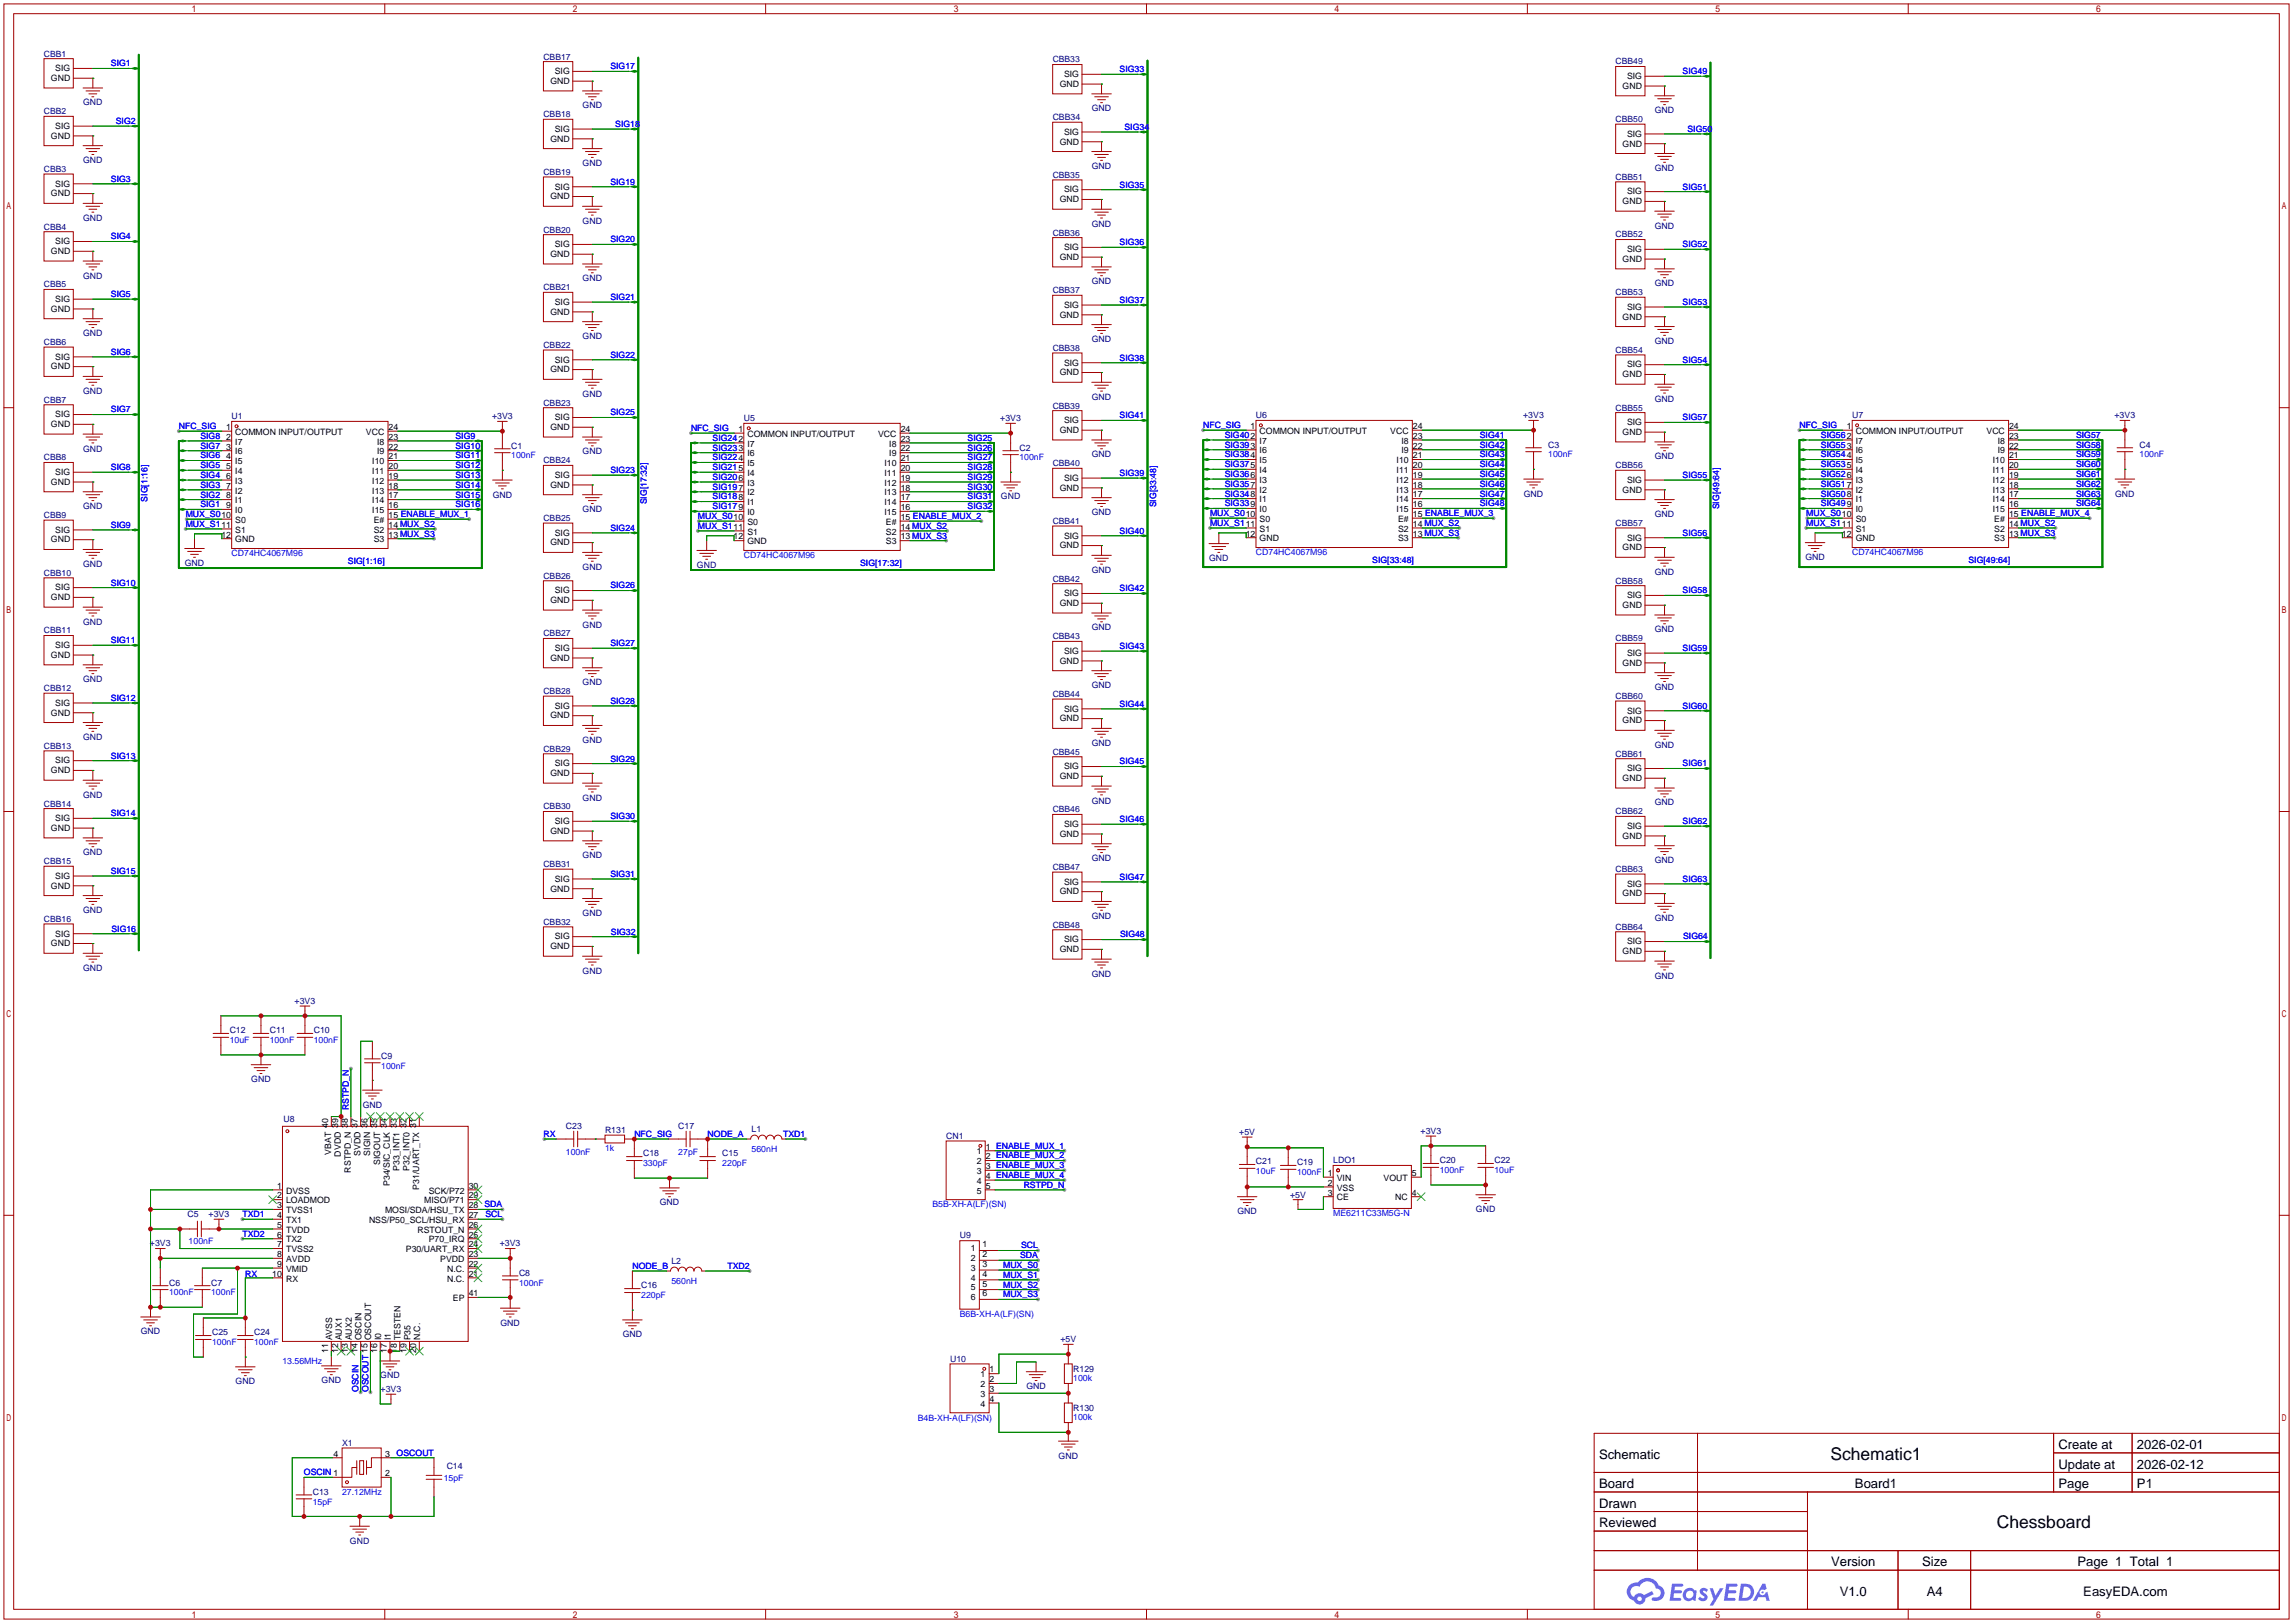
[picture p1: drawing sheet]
<svg xmlns="http://www.w3.org/2000/svg" width="596mm" height="422mm" viewBox="0 0 596 422" stroke-linecap="round" stroke-linejoin="round" font-family="sans-serif">
<defs><g id="words">
<g font-size="4.5">
<text x="475.7" y="379.3">Schematic1</text>
<text x="518.9" y="397">Chessboard</text>
</g>
<g font-size="3.4">
<text x="534.9" y="376.4">Create at</text>
<text x="555.3" y="376.4">2026-02-01</text>
<text x="415.5" y="379">Schematic</text>
<text x="534.9" y="381.5">Update at</text>
<text x="555.3" y="381.5">2026-02-12</text>
<text x="415.5" y="386.6">Board</text>
<text x="482" y="386.6">Board1</text>
<text x="534.9" y="386.6">Page</text>
<text x="555.3" y="386.6">P1</text>
<text x="415.5" y="391.7">Drawn</text>
<text x="415.5" y="396.7">Reviewed</text>
<text x="475.8" y="406.9">Version</text>
<text x="499.5" y="406.9">Size</text>
<text x="539.9" y="406.9">Page 1 Total 1</text>
<text x="478.1" y="414.5">V1.0</text>
<text x="500.7" y="414.5">A4</text>
<text x="541.4" y="414.5">EasyEDA.com</text>
</g>
<g font-size="2.3" fill="#00f">
<text x="28.8" y="17.2">SIG1</text>
<text x="158.6" y="18">SIG17</text>
<text x="291" y="18.8">SIG33</text>
<text x="437.3" y="19.3">SIG49</text>
<text x="30.1" y="32.2">SIG2</text>
<text x="159.9" y="33">SIG18</text>
<text x="292.2" y="33.7">SIG34</text>
<text x="438.5" y="34.3">SIG50</text>
<text x="28.8" y="47.2">SIG3</text>
<text x="158.6" y="48">SIG19</text>
<text x="291" y="48.7">SIG35</text>
<text x="437.3" y="49.2">SIG51</text>
<text x="28.8" y="62.2">SIG4</text>
<text x="158.6" y="63">SIG20</text>
<text x="291" y="63.7">SIG36</text>
<text x="437.3" y="64.2">SIG52</text>
<text x="28.8" y="77.2">SIG5</text>
<text x="158.6" y="77.9">SIG21</text>
<text x="291" y="78.7">SIG37</text>
<text x="437.3" y="79.2">SIG53</text>
<text x="28.8" y="92.2">SIG6</text>
<text x="158.6" y="92.9">SIG22</text>
<text x="291" y="93.7">SIG38</text>
<text x="437.3" y="94.2">SIG54</text>
<text x="28.8" y="107.2">SIG7</text>
<text x="158.6" y="107.9">SIG25</text>
<text x="46.5" y="111.5">NFC_SIG</text>
<text x="179.6" y="112">NFC_SIG</text>
<text x="291" y="108.7">SIG41</text>
<text x="312.7" y="111.2">NFC_SIG</text>
<text x="318.3" y="113.8">SIG402</text>
<text x="384.6" y="113.8">SIG41</text>
<text x="437.3" y="109.2">SIG57</text>
<text x="467.6" y="111.2">NFC_SIG</text>
<text x="473.2" y="113.8">SIG562</text>
<text x="539.5" y="113.8">SIG57</text>
<text x="52.1" y="119.1">SIG6</text>
<text x="52.1" y="116.6">SIG7</text>
<text x="52.1" y="114">SIG8</text>
<text x="118.4" y="114">SIG9</text>
<text x="118.4" y="116.6">SIG10</text>
<text x="118.4" y="119.1">SIG11</text>
<text x="132.8" y="119.1">100nF</text>
<text x="185.2" y="119.6">SIG224</text>
<text x="185.2" y="117.1">SIG233</text>
<text x="185.2" y="114.5">SIG242</text>
<text x="251.5" y="114.5">SIG25</text>
<text x="251.5" y="117.1">SIG26</text>
<text x="251.5" y="119.6">SIG27</text>
<text x="264.9" y="119.6">100nF</text>
<text x="318.3" y="118.8">SIG384</text>
<text x="318.3" y="116.3">SIG393</text>
<text x="384.6" y="116.3">SIG42</text>
<text x="384.6" y="118.8">SIG43</text>
<text x="402.3" y="118.8">100nF</text>
<text x="473.2" y="118.8">SIG544</text>
<text x="473.2" y="116.3">SIG553</text>
<text x="539.5" y="116.3">SIG58</text>
<text x="539.5" y="118.8">SIG59</text>
<text x="556" y="118.8">100nF</text>
<text x="28.8" y="122.1">SIG8</text>
<text x="52.1" y="124.2">SIG4</text>
<text x="52.1" y="121.6">SIG5</text>
<text x="118.4" y="121.6">SIG12</text>
<text x="118.4" y="124.2">SIG13</text>
<text x="158.6" y="122.9">SIG23</text>
<text x="185.2" y="124.7">SIG206</text>
<text x="185.2" y="122.1">SIG215</text>
<text x="251.5" y="122.1">SIG28</text>
<text x="251.5" y="124.7">SIG29</text>
<text x="291" y="123.7">SIG39</text>
<text x="318.3" y="123.9">SIG366</text>
<text x="318.3" y="121.4">SIG375</text>
<text x="384.6" y="121.4">SIG44</text>
<text x="384.6" y="123.9">SIG45</text>
<text x="437.3" y="124.2">SIG55</text>
<text x="473.2" y="123.9">SIG526</text>
<text x="473.2" y="121.4">SIG535</text>
<text x="539.5" y="121.4">SIG60</text>
<text x="539.5" y="123.9">SIG61</text>
<text x="38.3" y="130.3" transform="rotate(-90 38.3 130.3)">SIG[1:16]</text>
<text x="52.1" y="131.8">SIG1</text>
<text x="52.1" y="129.3">SIG2</text>
<text x="52.1" y="126.7">SIG3</text>
<text x="118.4" y="126.7">SIG14</text>
<text x="118.4" y="129.3">SIG15</text>
<text x="118.4" y="131.8">SIG16</text>
<text x="168.1" y="131.1" transform="rotate(-90 168.1 131.1)">SIG[17:32]</text>
<text x="185.2" y="129.8">SIG188</text>
<text x="185.2" y="127.2">SIG197</text>
<text x="251.5" y="127.2">SIG30</text>
<text x="251.5" y="129.8">SIG31</text>
<text x="300.4" y="131.8" transform="rotate(-90 300.4 131.8)">SIG[33:48]</text>
<text x="318.3" y="131.5">SIG339</text>
<text x="318.3" y="129">SIG348</text>
<text x="318.3" y="126.5">SIG357</text>
<text x="384.6" y="126.5">SIG46</text>
<text x="384.6" y="129">SIG47</text>
<text x="384.6" y="131.5">SIG48</text>
<text x="473.2" y="131.5">SIG499</text>
<text x="473.2" y="129">SIG508</text>
<text x="473.2" y="126.5">SIG517</text>
<text x="539.5" y="126.5">SIG62</text>
<text x="539.5" y="129">SIG63</text>
<text x="539.5" y="131.5">SIG64</text>
<text x="28.8" y="137.1">SIG9</text>
<text x="48.3" y="134.3">MUX_S010</text>
<text x="48.3" y="136.9">MUX_S111</text>
<text x="158.6" y="137.9">SIG24</text>
<text x="181.4" y="134.8">MUX_S010</text>
<text x="181.4" y="137.4">MUX_S111</text>
<text x="185.2" y="132.3">SIG179</text>
<text x="251.5" y="132.3">SIG32</text>
<text x="314.5" y="134.1">MUX_S010</text>
<text x="314.5" y="136.6">MUX_S111</text>
<text x="446.8" y="132.3" transform="rotate(-90 446.8 132.3)">SIG[49:64]</text>
<text x="469.4" y="134.1">MUX_S010</text>
<text x="469.4" y="136.6">MUX_S111</text>
<text x="291" y="138.6">SIG40</text>
<text x="437.3" y="139.2">SIG56</text>
<text x="60.2" y="144.5">CD74HC4067M96</text>
<text x="90.4" y="146.5">SIG[1:16]</text>
<text x="193.3" y="145">CD74HC4067M96</text>
<text x="223.5" y="147">SIG[17:32]</text>
<text x="326.4" y="144.2">CD74HC4067M96</text>
<text x="356.6" y="146.3">SIG[33:48]</text>
<text x="481.3" y="144.2">CD74HC4067M96</text>
<text x="511.6" y="146.3">SIG[49:64]</text>
<text x="28.8" y="152.1">SIG10</text>
<text x="158.6" y="152.9">SIG26</text>
<text x="291" y="153.6">SIG42</text>
<text x="437.3" y="154.1">SIG58</text>
<text x="28.8" y="167.1">SIG11</text>
<text x="158.6" y="167.9">SIG27</text>
<text x="291" y="168.6">SIG43</text>
<text x="437.3" y="169.1">SIG59</text>
<text x="28.8" y="182.1">SIG12</text>
<text x="158.6" y="182.8">SIG28</text>
<text x="291" y="183.6">SIG44</text>
<text x="437.3" y="184.1">SIG60</text>
<text x="28.8" y="197.1">SIG13</text>
<text x="158.6" y="197.8">SIG29</text>
<text x="291" y="198.6">SIG45</text>
<text x="437.3" y="199.1">SIG61</text>
<text x="28.8" y="212.1">SIG14</text>
<text x="158.6" y="212.8">SIG30</text>
<text x="291" y="213.6">SIG46</text>
<text x="437.3" y="214.1">SIG62</text>
<text x="28.8" y="227">SIG15</text>
<text x="158.6" y="227.8">SIG31</text>
<text x="291" y="228.6">SIG47</text>
<text x="437.3" y="229.1">SIG63</text>
<text x="29" y="242">SIG16</text>
<text x="158.7" y="242.8">SIG32</text>
<text x="291.1" y="243.6">SIG48</text>
<text x="437.4" y="244.1">SIG64</text>
<text x="59.7" y="271">10uF</text>
<text x="70.1" y="271">100nF</text>
<text x="81.5" y="271">100nF</text>
<text x="99.1" y="277.6">100nF</text>
<text x="90.6" y="288.5" transform="rotate(-90 90.6 288.5)">RSTPD_N</text>
<text x="141.2" y="295.4">RX</text>
<text x="147.1" y="299.9">100nF</text>
<text x="157.2" y="298.9">1k</text>
<text x="164.8" y="295.4">NFC_SIG</text>
<text x="176.3" y="299.9">27pF</text>
<text x="183.9" y="295.4">NODE_A</text>
<text x="195.3" y="299.2">560nH</text>
<text x="203.5" y="295.4">TXD1</text>
<text x="167.1" y="303">330pF</text>
<text x="187.7" y="303">220pF</text>
<text x="326.4" y="305">10uF</text>
<text x="337.1" y="305.3">100nF</text>
<text x="374.1" y="304.8">100nF</text>
<text x="388.4" y="304.8">10uF</text>
<text x="266" y="308.6">RSTPD_N</text>
<text x="63" y="316.2">TXD1</text>
<text x="126.1" y="316.2">SCL</text>
<text x="242.3" y="313.7">B5B-XH-A(LF)(SN)</text>
<text x="346.5" y="315.9">ME6211C33M5G-N</text>
<text x="49" y="323.1">100nF</text>
<text x="63" y="321.3">TXD2</text>
<text x="164.3" y="329.7">NODE_B</text>
<text x="189" y="329.7">TXD2</text>
<text x="260.7" y="329.4">MUX_S0</text>
<text x="265.1" y="326.9">SDA</text>
<text x="265.3" y="324.3">SCL</text>
<text x="63.8" y="331.7">RX</text>
<text x="134.9" y="334">100nF</text>
<text x="174.5" y="333.5">560nH</text>
<text x="260.7" y="331.9">MUX_S1</text>
<text x="260.7" y="334.5">MUX_S2</text>
<text x="43.9" y="336.5">100nF</text>
<text x="54.9" y="336.5">100nF</text>
<text x="166.6" y="337.3">220pF</text>
<text x="260.7" y="337">MUX_S3</text>
<text x="249.4" y="342.1">B6B-XH-A(LF)(SN)</text>
<text x="55.1" y="349.5">100nF</text>
<text x="66" y="349.5">100nF</text>
<text x="73.4" y="354.3">13.56MHz</text>
<text x="278.9" y="358.9">100k</text>
<text x="93.2" y="361.7" transform="rotate(-90 93.2 361.7)">OSCIN</text>
<text x="95.7" y="361.7" transform="rotate(-90 95.7 361.7)">OSCOUT 15</text>
<text x="238.5" y="369.3">B4B-XH-A(LF)(SN)</text>
<text x="278.9" y="369">100k</text>
<text x="79" y="383.3">OSCIN 1</text>
<text x="103.1" y="378.2">OSCOUT</text>
<text x="88.9" y="388.3">27.12MHz</text>
<text x="115.3" y="384.8">15pF</text>
<text x="81.3" y="390.9">15pF</text>
</g>
<g font-size="2.3">
<text x="13.3" y="21">GND</text>
<text x="14.4" y="18.5">SIG</text>
<text x="143" y="21.8">GND</text>
<text x="144.2" y="19.3">SIG</text>
<text x="275.4" y="22.6">GND</text>
<text x="276.5" y="20">SIG</text>
<text x="421.7" y="23.1">GND</text>
<text x="422.8" y="20.5">SIG</text>
<text x="14.4" y="33.5">SIG</text>
<text x="144.2" y="34.3">SIG</text>
<text x="276.5" y="35">SIG</text>
<text x="422.8" y="35.5">SIG</text>
<text x="13.3" y="36">GND</text>
<text x="143" y="36.8">GND</text>
<text x="275.4" y="37.6">GND</text>
<text x="421.7" y="38.1">GND</text>
<text x="13.3" y="51">GND</text>
<text x="14.4" y="48.5">SIG</text>
<text x="143" y="51.8">GND</text>
<text x="144.2" y="49.2">SIG</text>
<text x="275.4" y="52.5">GND</text>
<text x="276.5" y="50">SIG</text>
<text x="421.7" y="53.1">GND</text>
<text x="422.8" y="50.5">SIG</text>
<text x="14.4" y="63.5">SIG</text>
<text x="144.2" y="64.2">SIG</text>
<text x="276.5" y="65">SIG</text>
<text x="422.8" y="65.5">SIG</text>
<text x="13.3" y="66">GND</text>
<text x="143" y="66.8">GND</text>
<text x="275.4" y="67.5">GND</text>
<text x="421.7" y="68">GND</text>
<text x="13.3" y="81">GND</text>
<text x="14.4" y="78.5">SIG</text>
<text x="143" y="81.8">GND</text>
<text x="144.2" y="79.2">SIG</text>
<text x="275.4" y="82.5">GND</text>
<text x="276.5" y="80">SIG</text>
<text x="421.7" y="83">GND</text>
<text x="422.8" y="80.5">SIG</text>
<text x="13.3" y="96">GND</text>
<text x="14.4" y="93.4">SIG</text>
<text x="144.2" y="94.2">SIG</text>
<text x="276.5" y="95">SIG</text>
<text x="422.8" y="95.5">SIG</text>
<text x="143" y="96.7">GND</text>
<text x="275.4" y="97.5">GND</text>
<text x="421.7" y="98">GND</text>
<text x="13.3" y="111">GND</text>
<text x="14.4" y="108.4">SIG</text>
<text x="58.8" y="111.7">1</text>
<text x="61.1" y="113">COMMON INPUT/OUTPUT</text>
<text x="95.1" y="113">VCC</text>
<text x="101" y="111.7">24</text>
<text x="143" y="111.7">GND</text>
<text x="144.2" y="109.2">SIG</text>
<text x="191.9" y="112.2">1</text>
<text x="194.2" y="113.5">COMMON INPUT/OUTPUT</text>
<text x="228.2" y="113.5">VCC</text>
<text x="234.1" y="112.2">24</text>
<text x="275.4" y="112.5">GND</text>
<text x="276.5" y="109.9">SIG</text>
<text x="325" y="111.4">1</text>
<text x="327.3" y="112.7">COMMON INPUT/OUTPUT</text>
<text x="361.3" y="112.7">VCC</text>
<text x="367.2" y="114">23</text>
<text x="367.2" y="111.4">24</text>
<text x="421.7" y="113">GND</text>
<text x="422.8" y="110.5">SIG</text>
<text x="479.9" y="111.4">1</text>
<text x="482.3" y="112.7">COMMON INPUT/OUTPUT</text>
<text x="516.2" y="112.7">VCC</text>
<text x="522.1" y="114">23</text>
<text x="522.1" y="111.4">24</text>
<text x="58.8" y="114.2">2</text>
<text x="58.8" y="116.8">3</text>
<text x="58.8" y="119.3">4</text>
<text x="61.1" y="115.5">I7</text>
<text x="61.1" y="118.1">I6</text>
<text x="98" y="118.1">I9</text>
<text x="98" y="115.5">I8</text>
<text x="101" y="119.3">21</text>
<text x="101" y="116.8">22</text>
<text x="101" y="114.2">23</text>
<text x="194.2" y="116">I7</text>
<text x="194.2" y="118.6">I6</text>
<text x="231.1" y="118.6">I9</text>
<text x="231.1" y="116">I8</text>
<text x="234.1" y="119.8">21</text>
<text x="234.1" y="117.3">22</text>
<text x="234.1" y="114.8">23</text>
<text x="327.3" y="115.3">I7</text>
<text x="327.3" y="117.8">I6</text>
<text x="364.2" y="117.8">I9</text>
<text x="364.2" y="115.3">I8</text>
<text x="367.2" y="119.1">21</text>
<text x="367.2" y="116.5">22</text>
<text x="482.3" y="115.3">I7</text>
<text x="482.3" y="117.8">I6</text>
<text x="519.1" y="117.8">I9</text>
<text x="519.1" y="115.3">I8</text>
<text x="522.1" y="119.1">21</text>
<text x="522.1" y="116.5">22</text>
<text x="13.3" y="125.9">GND</text>
<text x="14.4" y="123.4">SIG</text>
<text x="58.8" y="121.9">5</text>
<text x="58.8" y="124.4">6</text>
<text x="61.1" y="120.6">I5</text>
<text x="61.1" y="123.1">I4</text>
<text x="61.1" y="125.7">I3</text>
<text x="96.7" y="125.7">I12</text>
<text x="96.7" y="123.1">I11</text>
<text x="96.7" y="120.6">I10</text>
<text x="101" y="124.4">19</text>
<text x="101" y="121.9">20</text>
<text x="144.2" y="124.2">SIG</text>
<text x="194.2" y="121.1">I5</text>
<text x="194.2" y="123.6">I4</text>
<text x="229.8" y="123.6">I11</text>
<text x="229.8" y="121.1">I10</text>
<text x="234.1" y="124.9">19</text>
<text x="234.1" y="122.4">20</text>
<text x="276.5" y="124.9">SIG</text>
<text x="327.3" y="120.3">I5</text>
<text x="327.3" y="122.9">I4</text>
<text x="327.3" y="125.4">I3</text>
<text x="362.9" y="125.4">I12</text>
<text x="362.9" y="122.9">I11</text>
<text x="362.9" y="120.3">I10</text>
<text x="367.2" y="124.1">19</text>
<text x="367.2" y="121.6">20</text>
<text x="422.8" y="125.4">SIG</text>
<text x="482.3" y="120.3">I5</text>
<text x="482.3" y="122.9">I4</text>
<text x="482.3" y="125.4">I3</text>
<text x="517.9" y="125.4">I12</text>
<text x="517.9" y="122.9">I11</text>
<text x="517.9" y="120.3">I10</text>
<text x="522.1" y="124.1">19</text>
<text x="522.1" y="121.6">20</text>
<text x="58.8" y="126.9">7</text>
<text x="58.8" y="129.5">8</text>
<text x="61.1" y="128.2">I2</text>
<text x="61.1" y="130.8">I1</text>
<text x="96.7" y="130.8">I14</text>
<text x="96.7" y="128.2">I13</text>
<text x="101" y="129.5">17</text>
<text x="101" y="126.9">18</text>
<text x="143" y="126.7">GND</text>
<text x="194.2" y="126.2">I3</text>
<text x="194.2" y="128.7">I2</text>
<text x="194.2" y="131.3">I1</text>
<text x="229.8" y="131.3">I14</text>
<text x="229.8" y="128.7">I13</text>
<text x="229.8" y="126.2">I12</text>
<text x="234.1" y="130">17</text>
<text x="234.1" y="127.5">18</text>
<text x="275.4" y="127.5">GND</text>
<text x="327.3" y="128">I2</text>
<text x="327.3" y="130.5">I1</text>
<text x="362.9" y="130.5">I14</text>
<text x="362.9" y="128">I13</text>
<text x="367.2" y="131.8">16</text>
<text x="367.2" y="129.2">17</text>
<text x="367.2" y="126.7">18</text>
<text x="421.7" y="128">GND</text>
<text x="482.3" y="128">I2</text>
<text x="482.3" y="130.5">I1</text>
<text x="517.9" y="130.5">I14</text>
<text x="517.9" y="128">I13</text>
<text x="522.1" y="131.8">16</text>
<text x="522.1" y="129.2">17</text>
<text x="522.1" y="126.7">18</text>
<text x="58.8" y="132">9</text>
<text x="61.1" y="133.3">I0</text>
<text x="61.1" y="135.8">S0</text>
<text x="96.7" y="133.3">I15</text>
<text x="97.1" y="135.8">E#</text>
<text x="101" y="137.1">14 MUX_S2</text>
<text x="101" y="134.6">15 ENABLE_MUX_1</text>
<text x="101" y="132">16</text>
<text x="194.2" y="133.8">I0</text>
<text x="194.2" y="136.3">S0</text>
<text x="229.8" y="133.8">I15</text>
<text x="230.2" y="136.3">E#</text>
<text x="234.1" y="137.6">14 MUX_S2</text>
<text x="234.1" y="135.1">15 ENABLE_MUX_2</text>
<text x="234.1" y="132.5">16</text>
<text x="327.3" y="133">I0</text>
<text x="327.3" y="135.6">S0</text>
<text x="362.9" y="133">I15</text>
<text x="363.3" y="135.6">E#</text>
<text x="367.2" y="136.8">14 MUX_S2</text>
<text x="367.2" y="134.3">15 ENABLE_MUX_3</text>
<text x="482.3" y="133">I0</text>
<text x="482.3" y="135.6">S0</text>
<text x="517.9" y="133">I15</text>
<text x="518.3" y="135.6">E#</text>
<text x="522.1" y="136.8">14 MUX_S2</text>
<text x="522.1" y="134.3">15 ENABLE_MUX_4</text>
<text x="13.3" y="140.9">GND</text>
<text x="14.4" y="138.4">SIG</text>
<text x="57.5" y="139.6">12</text>
<text x="61.1" y="138.4">S1</text>
<text x="61.1" y="140.9">GND</text>
<text x="97.1" y="140.9">S3</text>
<text x="97.1" y="138.4">S2</text>
<text x="101" y="139.6">13 MUX_S3</text>
<text x="143" y="141.7">GND</text>
<text x="144.2" y="139.2">SIG</text>
<text x="190.6" y="140.2">12</text>
<text x="194.2" y="138.9">S1</text>
<text x="194.2" y="141.4">GND</text>
<text x="230.2" y="141.4">S3</text>
<text x="230.2" y="138.9">S2</text>
<text x="234.1" y="140.2">13 MUX_S3</text>
<text x="275.4" y="142.5">GND</text>
<text x="276.5" y="139.9">SIG</text>
<text x="323.7" y="139.4">12</text>
<text x="327.3" y="138.1">S1</text>
<text x="327.3" y="140.7">GND</text>
<text x="363.3" y="140.7">S3</text>
<text x="363.3" y="138.1">S2</text>
<text x="367.2" y="139.4">13 MUX_S3</text>
<text x="421.7" y="143">GND</text>
<text x="422.8" y="140.4">SIG</text>
<text x="478.7" y="139.4">12</text>
<text x="482.3" y="138.1">S1</text>
<text x="482.3" y="140.7">GND</text>
<text x="518.3" y="140.7">S3</text>
<text x="518.3" y="138.1">S2</text>
<text x="522.1" y="139.4">13 MUX_S3</text>
<text x="13.3" y="155.9">GND</text>
<text x="14.4" y="153.4">SIG</text>
<text x="144.2" y="154.1">SIG</text>
<text x="276.5" y="154.9">SIG</text>
<text x="422.8" y="155.4">SIG</text>
<text x="143" y="156.7">GND</text>
<text x="275.4" y="157.4">GND</text>
<text x="421.7" y="158">GND</text>
<text x="13.3" y="170.9">GND</text>
<text x="14.4" y="168.4">SIG</text>
<text x="143" y="171.7">GND</text>
<text x="144.2" y="169.1">SIG</text>
<text x="275.4" y="172.4">GND</text>
<text x="276.5" y="169.9">SIG</text>
<text x="421.7" y="172.9">GND</text>
<text x="422.8" y="170.4">SIG</text>
<text x="13.3" y="185.9">GND</text>
<text x="14.4" y="183.4">SIG</text>
<text x="144.2" y="184.1">SIG</text>
<text x="276.5" y="184.9">SIG</text>
<text x="422.8" y="185.4">SIG</text>
<text x="143" y="186.7">GND</text>
<text x="275.4" y="187.4">GND</text>
<text x="421.7" y="187.9">GND</text>
<text x="13.3" y="200.9">GND</text>
<text x="14.4" y="198.3">SIG</text>
<text x="143" y="201.6">GND</text>
<text x="144.2" y="199.1">SIG</text>
<text x="275.4" y="202.4">GND</text>
<text x="276.5" y="199.9">SIG</text>
<text x="421.7" y="202.9">GND</text>
<text x="422.8" y="200.4">SIG</text>
<text x="13.3" y="215.9">GND</text>
<text x="14.4" y="213.3">SIG</text>
<text x="144.2" y="214.1">SIG</text>
<text x="276.5" y="214.8">SIG</text>
<text x="422.8" y="215.4">SIG</text>
<text x="143" y="216.6">GND</text>
<text x="275.4" y="217.4">GND</text>
<text x="421.7" y="217.9">GND</text>
<text x="13.3" y="230.9">GND</text>
<text x="14.4" y="228.3">SIG</text>
<text x="143" y="231.6">GND</text>
<text x="144.2" y="229.1">SIG</text>
<text x="275.4" y="232.4">GND</text>
<text x="276.5" y="229.8">SIG</text>
<text x="421.7" y="232.9">GND</text>
<text x="422.8" y="230.3">SIG</text>
<text x="13.3" y="245.8">GND</text>
<text x="14.4" y="243.3">SIG</text>
<text x="144.2" y="244.1">SIG</text>
<text x="276.5" y="244.8">SIG</text>
<text x="422.8" y="245.3">SIG</text>
<text x="143" y="246.6">GND</text>
<text x="275.4" y="247.4">GND</text>
<text x="421.7" y="247.9">GND</text>
<text x="85.3" y="293" transform="rotate(-90 85.3 293)">40</text>
<text x="87.8" y="293" transform="rotate(-90 87.8 293)">39</text>
<text x="90.4" y="293" transform="rotate(-90 90.4 293)">38</text>
<text x="92.9" y="293" transform="rotate(-90 92.9 293)">37</text>
<text x="95.5" y="293" transform="rotate(-90 95.5 293)">36</text>
<text x="98" y="293" transform="rotate(-90 98 293)">35</text>
<text x="100.5" y="293" transform="rotate(-90 100.5 293)">34</text>
<text x="103.1" y="293" transform="rotate(-90 103.1 293)">33</text>
<text x="105.6" y="293" transform="rotate(-90 105.6 293)">32</text>
<text x="108.2" y="293" transform="rotate(-90 108.2 293)">31</text>
<text x="86.1" y="300" transform="rotate(-90 86.1 300)">VBAT</text>
<text x="253.8" y="299.9">1</text>
<text x="256.2" y="298.6">1 ENABLE_MUX_1</text>
<text x="88.6" y="300.5" transform="rotate(-90 88.6 300.5)">DVDD</text>
<text x="91.2" y="304.6" transform="rotate(-90 91.2 304.6)">RSTPD_N</text>
<text x="93.7" y="300.3" transform="rotate(-90 93.7 300.3)">SVDD</text>
<text x="96.2" y="300.2" transform="rotate(-90 96.2 300.2)">SIGIN</text>
<text x="98.8" y="302.7" transform="rotate(-90 98.8 302.7)">SIGOUT</text>
<text x="103.9" y="304.2" transform="rotate(-90 103.9 304.2)">P33_INT1</text>
<text x="106.4" y="304.2" transform="rotate(-90 106.4 304.2)">P32_INT0</text>
<text x="253.8" y="302.5">2</text>
<text x="253.8" y="305">3</text>
<text x="256.2" y="301.2">2 ENABLE_MUX_2</text>
<text x="256.2" y="303.7">3 ENABLE_MUX_3</text>
<text x="345.1" y="305.5">1</text>
<text x="366.9" y="305.5">5</text>
<text x="72" y="308.8">1</text>
<text x="72" y="311.3">2</text>
<text x="74.3" y="310.1">DVSS</text>
<text x="101.3" y="308.2" transform="rotate(-90 101.3 308.2)">P34/SIC_CLK</text>
<text x="108.9" y="309" transform="rotate(-90 108.9 309)">P31/UART_TX</text>
<text x="111.4" y="310.1">SCK/P72</text>
<text x="121.8" y="311.3">29</text>
<text x="121.8" y="308.8">30</text>
<text x="253.8" y="307.5">4</text>
<text x="253.8" y="310.1">5</text>
<text x="256.2" y="306.3">4 ENABLE_MUX_4</text>
<text x="256.2" y="308.8">5</text>
<text x="345.1" y="308">2</text>
<text x="345.1" y="310.6">3</text>
<text x="347.4" y="306.8">VIN</text>
<text x="347.4" y="309.3">VSS</text>
<text x="347.4" y="311.9">CE</text>
<text x="359.5" y="306.8">VOUT</text>
<text x="362.6" y="311.9">NC</text>
<text x="366.9" y="310.6">4</text>
<text x="72" y="313.9">3</text>
<text x="72" y="316.4">4</text>
<text x="74.3" y="312.6">LOADMOD</text>
<text x="74.3" y="315.2">TVSS1</text>
<text x="74.3" y="317.7">TX1</text>
<text x="95.9" y="317.7">NSS/P50_SCL/HSU_RX</text>
<text x="100.1" y="315.2">MOSI/SDA/HSU_TX</text>
<text x="110.3" y="312.6">MISO/P71</text>
<text x="121.8" y="316.4">27</text>
<text x="121.8" y="313.9">28 SDA</text>
<text x="72" y="319">5</text>
<text x="72" y="321.5">6</text>
<text x="74.3" y="320.2">TVDD</text>
<text x="74.3" y="322.8">TX2</text>
<text x="108.5" y="320.2">RSTOUT_N</text>
<text x="111.4" y="322.8">P70_IRQ</text>
<text x="121.8" y="321.5">25</text>
<text x="121.8" y="319">26</text>
<text x="72" y="324">7</text>
<text x="72" y="326.6">8</text>
<text x="72" y="329.1">9</text>
<text x="74.3" y="325.3">TVSS2</text>
<text x="74.3" y="327.9">AVDD</text>
<text x="105.5" y="325.3">P30/UART_RX</text>
<text x="114.4" y="327.9">PVDD</text>
<text x="121.8" y="329.1">22</text>
<text x="121.8" y="326.6">23</text>
<text x="121.8" y="324">24</text>
<text x="252.3" y="325.1">1</text>
<text x="252.3" y="327.6">2</text>
<text x="255.3" y="324.1">1</text>
<text x="255.3" y="326.6">2</text>
<text x="255.3" y="329.1">3</text>
<text x="70.8" y="331.7">10</text>
<text x="74.3" y="330.4">VMID</text>
<text x="74.3" y="332.9">RX</text>
<text x="116.2" y="332.9">N.C.</text>
<text x="116.2" y="330.4">N.C.</text>
<text x="121.8" y="331.7">21</text>
<text x="252.3" y="330.2">3</text>
<text x="252.3" y="332.7">4</text>
<text x="252.3" y="335.2">5</text>
<text x="255.3" y="331.7">4</text>
<text x="255.3" y="334.2">5</text>
<text x="117.7" y="338">EP</text>
<text x="121.8" y="336.7">41</text>
<text x="252.3" y="337.8">6</text>
<text x="255.3" y="336.8">6</text>
<text x="85.3" y="351.4" transform="rotate(-90 85.3 351.4)">11</text>
<text x="86.3" y="348.2" transform="rotate(-90 86.3 348.2)">AVSS</text>
<text x="87.8" y="351.4" transform="rotate(-90 87.8 351.4)">12</text>
<text x="88.9" y="348.2" transform="rotate(-90 88.9 348.2)">AUX1</text>
<text x="90.4" y="351.4" transform="rotate(-90 90.4 351.4)">13</text>
<text x="91.4" y="348.2" transform="rotate(-90 91.4 348.2)">AUX2</text>
<text x="92.9" y="351.4" transform="rotate(-90 92.9 351.4)">14</text>
<text x="93.9" y="348.2" transform="rotate(-90 93.9 348.2)">OSCIN</text>
<text x="96.5" y="348.2" transform="rotate(-90 96.5 348.2)">OSCOUT</text>
<text x="98" y="351.4" transform="rotate(-90 98 351.4)">16</text>
<text x="99" y="348.2" transform="rotate(-90 99 348.2)">I0</text>
<text x="100.5" y="351.4" transform="rotate(-90 100.5 351.4)">17</text>
<text x="101.6" y="348.2" transform="rotate(-90 101.6 348.2)">I1</text>
<text x="103.1" y="351.4" transform="rotate(-90 103.1 351.4)">18</text>
<text x="104.1" y="348.2" transform="rotate(-90 104.1 348.2)">TESTEN</text>
<text x="105.6" y="351.4" transform="rotate(-90 105.6 351.4)">19</text>
<text x="106.6" y="348.2" transform="rotate(-90 106.6 348.2)">P35</text>
<text x="108.2" y="351.4" transform="rotate(-90 108.2 351.4)">20</text>
<text x="109.2" y="348.2" transform="rotate(-90 109.2 348.2)">N.C.</text>
<text x="254.8" y="357.8">1</text>
<text x="257.2" y="356.6">1</text>
<text x="257.2" y="359.1">2</text>
<text x="254.8" y="360.4">2</text>
<text x="254.8" y="362.9">3</text>
<text x="254.8" y="365.4">4</text>
<text x="257.2" y="361.6">3</text>
<text x="257.2" y="364.2">4</text>
<text x="86.6" y="378.4">4</text>
<text x="100.1" y="378.4">3</text>
<text x="100.1" y="383.5">2</text>
</g>
<g font-size="2.3" fill="#000080">
<text x="21.6" y="27.4">GND</text>
<text x="151.4" y="28.2">GND</text>
<text x="283.7" y="28.9">GND</text>
<text x="430" y="29.4">GND</text>
<text x="273.6" y="31.2">CBB34</text>
<text x="21.6" y="42.4">GND</text>
<text x="151.4" y="43.1">GND</text>
<text x="283.7" y="43.9">GND</text>
<text x="430" y="44.4">GND</text>
<text x="21.6" y="57.4">GND</text>
<text x="151.4" y="58.1">GND</text>
<text x="283.7" y="58.9">GND</text>
<text x="430" y="59.4">GND</text>
<text x="21.6" y="72.4">GND</text>
<text x="151.4" y="73.1">GND</text>
<text x="283.7" y="73.9">GND</text>
<text x="430" y="74.4">GND</text>
<text x="21.6" y="87.3">GND</text>
<text x="151.4" y="88.1">GND</text>
<text x="283.7" y="88.9">GND</text>
<text x="430" y="89.4">GND</text>
<text x="21.6" y="102.3">GND</text>
<text x="151.4" y="103.1">GND</text>
<text x="283.7" y="103.9">GND</text>
<text x="430" y="104.4">GND</text>
<text x="60.2" y="108.9">U1</text>
<text x="127.9" y="108.9">+3V3</text>
<text x="193.3" y="109.4">U5</text>
<text x="260" y="109.4">+3V3</text>
<text x="326.4" y="108.7">U6</text>
<text x="395.8" y="108.7">+3V3</text>
<text x="481.3" y="108.7">U7</text>
<text x="549.5" y="108.7">+3V3</text>
<text x="21.6" y="117.3">GND</text>
<text x="132.8" y="116.6">C1</text>
<text x="151.4" y="118.1">GND</text>
<text x="264.9" y="117.1">C2</text>
<text x="283.7" y="118.8">GND</text>
<text x="402.3" y="116.3">C3</text>
<text x="430" y="119.3">GND</text>
<text x="556" y="116.3">C4</text>
<text x="128" y="129.3">GND</text>
<text x="260.1" y="129.8">GND</text>
<text x="396" y="129">GND</text>
<text x="549.7" y="129">GND</text>
<text x="21.6" y="132.3">GND</text>
<text x="151.4" y="133.1">GND</text>
<text x="283.7" y="133.8">GND</text>
<text x="430" y="134.3">GND</text>
<text x="21.6" y="147.3">GND</text>
<text x="48" y="147">GND</text>
<text x="151.4" y="148">GND</text>
<text x="181.1" y="147.5">GND</text>
<text x="283.7" y="148.8">GND</text>
<text x="314.2" y="145.8">GND</text>
<text x="430" y="149.3">GND</text>
<text x="469.2" y="145.5">GND</text>
<text x="21.6" y="162.3">GND</text>
<text x="151.4" y="163">GND</text>
<text x="283.7" y="163.8">GND</text>
<text x="430" y="164.3">GND</text>
<text x="21.6" y="177.3">GND</text>
<text x="151.4" y="178">GND</text>
<text x="283.7" y="178.8">GND</text>
<text x="430" y="179.3">GND</text>
<text x="21.6" y="192.2">GND</text>
<text x="151.4" y="193">GND</text>
<text x="283.7" y="193.8">GND</text>
<text x="430" y="194.3">GND</text>
<text x="21.6" y="207.2">GND</text>
<text x="151.4" y="208">GND</text>
<text x="283.7" y="208.8">GND</text>
<text x="430" y="209.3">GND</text>
<text x="21.6" y="222.2">GND</text>
<text x="151.4" y="223">GND</text>
<text x="283.7" y="223.7">GND</text>
<text x="430" y="224.2">GND</text>
<text x="21.6" y="237.2">GND</text>
<text x="151.4" y="238">GND</text>
<text x="283.7" y="238.7">GND</text>
<text x="430" y="239.2">GND</text>
<text x="21.6" y="252.2">GND</text>
<text x="151.4" y="252.9">GND</text>
<text x="283.7" y="253.7">GND</text>
<text x="430" y="254.2">GND</text>
<text x="76.6" y="260.8">+3V3</text>
<text x="59.7" y="268.4">C12</text>
<text x="70.1" y="268.4">C11</text>
<text x="81.5" y="268.4">C10</text>
<text x="99.1" y="275">C9</text>
<text x="65.3" y="281.1">GND</text>
<text x="94.3" y="287.7">GND</text>
<text x="73.7" y="291.6">U8</text>
<text x="147.1" y="293.3">C23</text>
<text x="176.3" y="293.3">C17</text>
<text x="157.2" y="294.4">R131</text>
<text x="195.3" y="294.1">L1</text>
<text x="245.9" y="295.9">CN1</text>
<text x="322.1" y="294.9">+5V</text>
<text x="369.2" y="294.6">+3V3</text>
<text x="167.1" y="300.4">C18</text>
<text x="187.7" y="300.4">C15</text>
<text x="326.4" y="302.5">C21</text>
<text x="337.1" y="302.7">C19</text>
<text x="346.5" y="302.2">LDO1</text>
<text x="374.1" y="302.2">C20</text>
<text x="388.4" y="302.2">C22</text>
<text x="335.3" y="311.1">+5V</text>
<text x="48.8" y="316.2">C5</text>
<text x="54.2" y="316.2">+3V3</text>
<text x="171.5" y="313.1">GND</text>
<text x="321.6" y="315.4">GND</text>
<text x="383.6" y="314.9">GND</text>
<text x="39" y="323.8">+3V3</text>
<text x="129.9" y="323.8">+3V3</text>
<text x="249.4" y="321.5">U9</text>
<text x="174.5" y="328.4">L2</text>
<text x="43.9" y="334">C6</text>
<text x="54.9" y="334">C7</text>
<text x="134.9" y="331.4">C8</text>
<text x="166.6" y="334.7">C16</text>
<text x="36.6" y="346.7">GND</text>
<text x="55.1" y="346.9">C25</text>
<text x="66" y="346.9">C24</text>
<text x="130.1" y="344.4">GND</text>
<text x="161.8" y="347.4">GND</text>
<text x="246.9" y="353.8">U10</text>
<text x="275.6" y="348.7">+5V</text>
<text x="61.2" y="359.6">GND</text>
<text x="83.6" y="359.4">GND</text>
<text x="98.8" y="358.1">GND</text>
<text x="278.9" y="356.3">R129</text>
<text x="98.9" y="361.7">+3V3</text>
<text x="266.7" y="360.9">GND</text>
<text x="278.9" y="366.5">R130</text>
<text x="88.9" y="375.6">X1</text>
<text x="116.1" y="381.7">C14</text>
<text x="275.1" y="378.9">GND</text>
<text x="81.3" y="388.3">C13</text>
<text x="91" y="401">GND</text>
</g>
<g font-size="2.2" fill="#000080">
<text x="11.4" y="14.7">CBB1</text>
<text x="141.2" y="15.5">CBB17</text>
<text x="273.6" y="16.2">CBB33</text>
<text x="419.9" y="16.7">CBB49</text>
<text x="11.4" y="29.7">CBB2</text>
<text x="141.2" y="30.5">CBB18</text>
<text x="419.9" y="31.7">CBB50</text>
<text x="11.4" y="44.7">CBB3</text>
<text x="141.2" y="45.4">CBB19</text>
<text x="273.6" y="46.2">CBB35</text>
<text x="419.9" y="46.7">CBB51</text>
<text x="11.4" y="59.7">CBB4</text>
<text x="141.2" y="60.4">CBB20</text>
<text x="273.6" y="61.2">CBB36</text>
<text x="419.9" y="61.7">CBB52</text>
<text x="11.4" y="74.6">CBB5</text>
<text x="141.2" y="75.4">CBB21</text>
<text x="273.6" y="76.2">CBB37</text>
<text x="419.9" y="76.7">CBB53</text>
<text x="11.4" y="89.6">CBB6</text>
<text x="141.2" y="90.4">CBB22</text>
<text x="273.6" y="91.2">CBB38</text>
<text x="419.9" y="91.7">CBB54</text>
<text x="11.4" y="104.6">CBB7</text>
<text x="141.2" y="105.4">CBB23</text>
<text x="273.6" y="106.1">CBB39</text>
<text x="419.9" y="106.7">CBB55</text>
<text x="11.4" y="119.6">CBB8</text>
<text x="141.2" y="120.4">CBB24</text>
<text x="273.6" y="121.1">CBB40</text>
<text x="419.9" y="121.6">CBB56</text>
<text x="11.4" y="134.6">CBB9</text>
<text x="141.2" y="135.4">CBB25</text>
<text x="273.6" y="136.1">CBB41</text>
<text x="419.9" y="136.6">CBB57</text>
<text x="11.4" y="149.6">CBB10</text>
<text x="141.2" y="150.3">CBB26</text>
<text x="273.6" y="151.1">CBB42</text>
<text x="419.9" y="151.6">CBB58</text>
<text x="11.4" y="164.6">CBB11</text>
<text x="141.2" y="165.3">CBB27</text>
<text x="273.6" y="166.1">CBB43</text>
<text x="419.9" y="166.6">CBB59</text>
<text x="11.4" y="179.5">CBB12</text>
<text x="141.2" y="180.3">CBB28</text>
<text x="273.6" y="181.1">CBB44</text>
<text x="419.9" y="181.6">CBB60</text>
<text x="11.4" y="194.5">CBB13</text>
<text x="141.2" y="195.3">CBB29</text>
<text x="273.6" y="196.1">CBB45</text>
<text x="419.9" y="196.6">CBB61</text>
<text x="11.4" y="209.5">CBB14</text>
<text x="141.2" y="210.3">CBB30</text>
<text x="273.6" y="211">CBB46</text>
<text x="419.9" y="211.6">CBB62</text>
<text x="11.4" y="224.5">CBB15</text>
<text x="141.2" y="225.3">CBB31</text>
<text x="273.6" y="226">CBB47</text>
<text x="419.9" y="226.5">CBB63</text>
<text x="11.4" y="239.5">CBB16</text>
<text x="141.2" y="240.3">CBB32</text>
<text x="273.6" y="241">CBB48</text>
<text x="419.9" y="241.5">CBB64</text>
</g>
</g></defs>
<g fill="#999">
<circle cx="46.5" cy="112" r=".51"/>
<circle cx="48.5" cy="134.9" r=".51"/>
<circle cx="48.3" cy="137.4" r=".51"/>
<circle cx="121.9" cy="134.9" r=".51"/>
<circle cx="113" cy="137.4" r=".51"/>
<circle cx="112.8" cy="140" r=".51"/>
<circle cx="179.6" cy="112.5" r=".51"/>
<circle cx="181.6" cy="135.4" r=".51"/>
<circle cx="181.4" cy="137.9" r=".51"/>
<circle cx="255" cy="135.4" r=".51"/>
<circle cx="246.1" cy="137.9" r=".51"/>
<circle cx="245.9" cy="140.5" r=".51"/>
<circle cx="312.7" cy="111.8" r=".51"/>
<circle cx="314.7" cy="134.6" r=".51"/>
<circle cx="314.5" cy="137.2" r=".51"/>
<circle cx="388.1" cy="134.6" r=".51"/>
<circle cx="379.2" cy="137.2" r=".51"/>
<circle cx="379" cy="139.7" r=".51"/>
<circle cx="467.6" cy="111.8" r=".51"/>
<circle cx="469.6" cy="134.6" r=".51"/>
<circle cx="469.4" cy="137.2" r=".51"/>
<circle cx="543.1" cy="134.6" r=".51"/>
<circle cx="534.2" cy="137.2" r=".51"/>
<circle cx="533.9" cy="139.7" r=".51"/>
<circle cx="91.2" cy="277.6" r=".51"/>
<circle cx="63" cy="316.7" r=".51"/>
<circle cx="63" cy="321.8" r=".51"/>
<circle cx="130.6" cy="314.2" r=".51"/>
<circle cx="130.6" cy="316.7" r=".51"/>
<circle cx="96.3" cy="361.7" r=".51"/>
<circle cx="93.7" cy="361.7" r=".51"/>
<circle cx="209.3" cy="295.9" r=".51"/>
<circle cx="194.8" cy="330.2" r=".51"/>
<circle cx="276.6" cy="299" r=".51"/>
<circle cx="276.6" cy="301.5" r=".51"/>
<circle cx="276.6" cy="304" r=".51"/>
<circle cx="276.6" cy="306.6" r=".51"/>
<circle cx="276.6" cy="309.1" r=".51"/>
<circle cx="269.7" cy="324.9" r=".51"/>
<circle cx="269.7" cy="327.4" r=".51"/>
<circle cx="269.7" cy="329.9" r=".51"/>
<circle cx="269.7" cy="332.5" r=".51"/>
<circle cx="269.7" cy="335" r=".51"/>
<circle cx="269.7" cy="337.6" r=".51"/>
<circle cx="141.5" cy="295.9" r=".51"/>
</g>
<g fill="none" stroke="#a10000" stroke-width=".26">
<path d="M1 1h593.9v419.6h-593.9zM3.6 3.6h588.7v414.5h-588.7zM100 1v2.6M199 1v2.6M297.9 1v2.6M396.9 1v2.6M495.9 1v2.6M1 105.9h2.6M592.3 105.9h2.6M1 210.8h2.6M592.3 210.8h2.6M1 315.7h2.6"/>
<path d="M592.3 315.7h2.6M414.3 372.4h178v45.7h-178zM441.1 372.4v35.5M533.7 372.4v15.2M533.7 377.4h58.6M554.1 372.4v15.2M414.3 382.5h178M414.3 387.6h178M414.3 392.7h55.4M414.3 397.8h55.4M469.7 387.6v30.5M100 418.1v2.5"/>
<path d="M199 418.1v2.5M297.9 418.1v2.5M396.9 418.1v2.5M414.3 402.8h178M414.3 407.9h178M493.2 402.8v15.3M495.9 418.1v2.5M512.1 402.8v15.3"/>
</g>
<g fill="#5487ff">
<path d="M442 412.8a1.3 1.3 0 0 1 1.9 .2l-.4 .7a.47 .47 0 0 0-.4-.5 .47 .47 0 0 0-.6 .3l.2 .1a1.28 1.28 0 0 1 .7 2.1 1.53 1.53 0 0 1-2.1-.3l.5-.6 .8 .4a.31 .31 0 0 0 .3-.2 .31 .31 0 0 0-.3-.4 1.12 1.12 0 0 1-.6-1.8z"/>
<path d="M444.3 412.6h.8l.7 1.9 1.2-1.9h.9l-2.7 4.5h-.9l1-1.7z"/>
<path d="M434.5 411.4h2.5a.4 .4 0 0 1 .4 .4 .4 .4 0 0 1-.4 .4h-1.7l-.1 .9h1.6l.3 .2a.4 .4 0 0 1-.4 .6h-1.7l-.1 1.2h1.6a.39 .39 0 0 1 .4 .4 .39 .39 0 0 1-.4 .4h-2.6z"/>
<path d="M448.6 411.4h2.5a.4 .4 0 0 1 .5 .4 .4 .4 0 0 1-.5 .4h-1.7l-.1 .9h1.6l.3 .2a.4 .4 0 0 1-.4 .6h-1.7l-.1 1.2h1.6a.39 .39 0 0 1 .4 .4 .39 .39 0 0 1-.4 .4h-2.6z"/>
<path d="M458 411.4h.8l.3 1.4-.6 .3a.75 .75 0 0 0-1.2 .3 .75 .75 0 0 0 .5 1.1 .75 .75 0 0 0 1-.7l.5-.3 .6 2.4h-.8l-.3-1h-1.8l-.6 1h-.9z"/>
<path d="M452.4 411.4l-.6 4.5h1.4a2.27 2.27 0 0 0 2.6-2.3 2.27 2.27 0 0 0-2.7-2.2zM453.2 412.2a1.5 1.5 0 0 1 1.8 1.5 1.5 1.5 0 0 1-1.9 1.4h-.3z"/>
<path d="M437.8 413a1.6 1.6 0 0 0-.3 2.3 1.6 1.6 0 0 0 2.3 .2l.8 .4 .3-2.5-.1-.3h-.5a1.58 1.58 0 0 0-2.5-.1zM438.4 413.6a.99 .99 0 0 1 1.7 .5 .99 .99 0 0 1-1.4 1.1 .98 .98 0 0 1-.3-1.6z"/>
<path d="M423.5 411.8a2.37 2.37 0 0 0 1.1 4 1.54 1.54 0 0 0 1.8 1 1.54 1.54 0 0 0 1.2-1.6l2.2-1.1-.5-.7-2.1 1a1.57 1.57 0 0 0-2.6 .5 1.5 1.5 0 0 1-.7-2.1 1.5 1.5 0 0 1 2.2-.5 2.27 2.27 0 0 1 2.3-1.4 2.27 2.27 0 0 1 2 1.8 1.16 1.16 0 0 1 1.2 1.1 1.16 1.16 0 0 1-1.1 1.2h-.7a.47 .47 0 0 0-.6 .4 .47 .47 0 0 0 .5 .5 2.14 2.14 0 0 0 2.7-1.3 2.14 2.14 0 0 0-1.4-2.7 3.2 3.2 0 0 0-5.4-.8l-1.1 .1zM425.5 415.4a.6 .6 0 0 1 1.2 0 .6 .6 0 0 1-1.2 0z"/>
<circle cx="458" cy="413.7" r=".28"/>
</g>
<g fill="none" stroke="#a10000" stroke-width=".26">
<path d="M11.4 15.2h7.6v7.7h-7.6zM19 17.8h5.1M141.2 16h7.6v7.6h-7.6zM148.8 18.5h5.1M273.6 16.8h7.6v7.6h-7.6zM281.2 19.3h5.1M419.9 17.3h7.6v7.6h-7.6zM427.5 19.8h5.1M11.4 30.2h7.6v7.6h-7.6zM19 20.3h5.1v2.6M19 35.3h5.1v2.5M19 32.8h5.1"/>
<path d="M21.6 37.8h5.1M21.6 22.9h5.1M22.4 38.6h3.5M22.4 23.6h3.5M23.1 39.4h2M23.1 24.4h2M23.9 25.1h.5M141.2 31h7.6v7.6h-7.6zM148.8 21.1h5.1v2.5M148.8 36.1h5.1v2.5M148.8 33.5h5.1M151.4 38.6h5.1"/>
<path d="M151.4 23.6h5.1M152.1 39.4h3.6M152.1 24.4h3.6M152.9 25.1h2M153.7 25.9h.5M273.6 31.8h7.6v7.6h-7.6zM281.2 21.8h5.1v2.6M281.2 36.8h5.1v2.6M281.2 34.3h5.1M283.7 39.4h5.1M283.7 24.4h5.1M284.5 25.1h3.5"/>
<path d="M285.2 25.9h2.1M286 26.7h.5M419.9 32.3h7.6v7.6h-7.6zM427.5 22.4h5.1v2.5M427.5 37.3h5.1v2.6M427.5 34.8h5.1M430 39.9h5.1M430 24.9h5.1M430.8 25.7h3.5M431.5 26.4h2.1M432.3 27.2h.5M11.4 45.2h7.6v7.6h-7.6z"/>
<path d="M19 50.3h5.1v2.5M19 47.8h5.1M21.6 52.8h5.1M22.4 53.6h3.5M23.1 54.4h2M23.9 55.1h.5M23.9 40.1h.5M141.2 46h7.6v7.6h-7.6zM148.8 51.1h5.1v2.5M148.8 48.5h5.1M151.4 53.6h5.1M152.1 54.4h3.6"/>
<path d="M152.9 55.1h2M152.9 40.1h2M153.7 55.9h.5M153.7 40.9h.5M273.6 46.7h7.6v7.7h-7.6zM281.2 51.8h5.1v2.6M281.2 49.3h5.1M283.7 54.4h5.1M284.5 55.1h3.5M284.5 40.1h3.5M285.2 55.9h2.1M285.2 40.9h2.1"/>
<path d="M286 56.6h.5M286 41.7h.5M419.9 47.2h7.6v7.7h-7.6zM427.5 52.3h5.1v2.6M427.5 49.8h5.1M430 54.9h5.1M430.8 55.6h3.5M430.8 40.6h3.5M431.5 56.4h2.1M431.5 41.4h2.1M432.3 57.1h.5M432.3 42.2h.5"/>
<path d="M11.4 75.2h7.6v7.6h-7.6zM11.4 60.2h7.6v7.6h-7.6zM19 65.3h5.1v2.5M19 77.7h5.1M19 62.7h5.1M21.6 67.8h5.1M22.4 68.6h3.5M23.1 69.3h2M23.9 70.1h.5M141.2 75.9h7.6v7.7h-7.6zM141.2 61h7.6v7.6h-7.6zM148.8 66h5.1v2.6"/>
<path d="M148.8 78.5h5.1M148.8 63.5h5.1M151.4 68.6h5.1M152.1 69.3h3.6M152.9 70.1h2M153.7 70.9h.5M273.6 76.7h7.6v7.6h-7.6zM273.6 61.7h7.6v7.6h-7.6zM281.2 66.8h5.1v2.5M281.2 79.2h5.1M281.2 64.3h5.1M283.7 69.3h5.1"/>
<path d="M284.5 70.1h3.5M285.2 70.9h2.1M286 71.6h.5M419.9 77.2h7.6v7.6h-7.6zM419.9 62.2h7.6v7.6h-7.6zM427.5 67.3h5.1v2.5M427.5 79.8h5.1M427.5 64.8h5.1M430 69.8h5.1M430.8 70.6h3.5M431.5 71.4h2.1M432.3 72.1h.5"/>
<path d="M11.4 90.2h7.6v7.6h-7.6zM19 80.3h5.1v2.5M19 95.2h5.1v2.6M19 92.7h5.1M21.6 97.8h5.1M21.6 82.8h5.1M22.4 98.6h3.5M22.4 83.6h3.5M23.1 99.3h2M23.1 84.3h2M23.9 85.1h.5M141.2 90.9h7.6v7.7h-7.6z"/>
<path d="M148.8 81h5.1v2.6M148.8 96h5.1v2.6M148.8 93.5h5.1M151.4 98.6h5.1M151.4 83.6h5.1M152.1 99.3h3.6M152.1 84.3h3.6M152.9 85.1h2M153.7 85.9h.5M273.6 91.7h7.6v7.6h-7.6zM281.2 81.8h5.1v2.5M281.2 96.8h5.1v2.5"/>
<path d="M281.2 94.2h5.1M283.7 99.3h5.1M283.7 84.3h5.1M284.5 85.1h3.5M285.2 85.9h2.1M286 86.6h.5M419.9 92.2h7.6v7.6h-7.6zM427.5 82.3h5.1v2.5M427.5 97.3h5.1v2.5M427.5 94.7h5.1M430 99.8h5.1M430 84.8h5.1"/>
<path d="M430.8 85.6h3.5M431.5 86.4h2.1M432.3 87.1h.5M11.4 105.2h7.6v7.6h-7.6zM19 110.2h5.1v2.6M19 107.7h5.1M21.6 112.8h5.1M22.4 113.5h3.5M23.1 114.3h2M23.9 115.1h.5M23.9 100.1h.5M57.7 117.1h2.5"/>
<path d="M57.7 112h2.5M57.7 114.6h2.5M57.7 119.6h2.5M60.2 109.5h40.6v33h-40.6zM100.8 117.1h2.6M100.8 112h2.6M100.8 114.6h2.6M100.8 119.6h2.6M128.5 116.6h4.1M128.5 117.6h4.1M129.3 109.5h2.5M130.6 109.5v7.1"/>
<path d="M130.6 117.6v7.1M141.2 105.9h7.6v7.6h-7.6zM148.8 111h5.1v2.5M148.8 108.5h5.1M151.4 113.5h5.1M152.1 114.3h3.6M152.9 115.1h2M152.9 100.1h2M153.7 115.8h.5M153.7 100.8h.5M190.8 115.1h2.5M190.8 112.5h2.5"/>
<path d="M190.8 117.6h2.5M193.3 110h40.6v33h-40.6zM233.9 115.1h2.6M233.9 112.5h2.6M233.9 117.6h2.6M260.6 117.1h4.1M260.6 118.1h4.1M261.4 110h2.5M262.6 110v7.1M262.6 118.1v7.1M273.6 106.7h7.6v7.6h-7.6zM281.2 111.8h5.1v2.5"/>
<path d="M281.2 109.2h5.1M283.7 114.3h5.1M284.5 115.1h3.5M284.5 100.1h3.5M285.2 115.8h2.1M285.2 100.8h2.1M286 116.6h.5M286 101.6h.5M323.8 114.3h2.6M323.8 111.8h2.6M323.8 116.8h2.6M323.8 119.4h2.6"/>
<path d="M326.4 109.2h40.6v33h-40.6zM367 114.3h2.6M367 111.8h2.6M367 116.8h2.6M367 119.4h2.6M396.5 116.3h4.1M396.5 117.3h4.1M397.3 109.2h2.5M398.5 109.2v7.1M398.5 117.3v7.2M419.9 107.2h7.6v7.6h-7.6zM427.5 112.3h5.1v2.5"/>
<path d="M427.5 109.7h5.1M430 114.8h5.1M430.8 115.6h3.5M430.8 100.6h3.5M431.5 116.3h2.1M431.5 101.3h2.1M432.3 117.1h.5M432.3 102.1h.5M478.8 114.3h2.5M478.8 111.8h2.5M478.8 116.8h2.5M478.8 119.4h2.5"/>
<path d="M481.3 109.2h40.7v33h-40.7zM522 114.3h2.5M522 111.8h2.5M522 116.8h2.5M522 119.4h2.5M550.2 116.3h4M550.2 117.3h4M550.9 109.2h2.6M552.2 109.2v7.1M552.2 117.3v7.2M11.4 135.1h7.6v7.6h-7.6zM11.4 120.1h7.6v7.7h-7.6z"/>
<path d="M19 125.2h5.1v2.6M19 137.7h5.1M19 122.7h5.1M21.6 127.8h5.1M22.4 128.5h3.5M23.1 129.3h2M23.9 130h.5M50.5 140v2.5M57.7 129.8h2.5M57.7 124.7h2.5M57.7 127.3h2.5M57.7 122.2h2.5"/>
<path d="M57.7 132.3h2.5M57.7 134.9h2.5M57.7 137.4h2.5M57.7 140h2.5M100.8 129.8h2.6M100.8 124.7h2.6M100.8 127.3h2.6M100.8 122.2h2.6M100.8 132.3h2.6M100.8 134.9h2.6M100.8 137.4h2.6M100.8 140h2.6"/>
<path d="M128 124.7h5.1M128.8 125.5h3.5M129.5 126.2h2.1M130.3 127h.5M141.2 135.9h7.6v7.6h-7.6zM141.2 120.9h7.6v7.6h-7.6zM148.8 126h5.1v2.5M148.8 138.4h5.1M148.8 123.4h5.1M151.4 128.5h5.1M152.1 129.3h3.6M152.9 130h2"/>
<path d="M153.7 130.8h.5M190.8 127.8h2.5M190.8 122.7h2.5M190.8 125.2h2.5M190.8 120.1h2.5M190.8 130.3h2.5M190.8 132.8h2.5M190.8 135.4h2.5M190.8 137.9h2.5M233.9 127.8h2.6M233.9 122.7h2.6M233.9 125.2h2.6"/>
<path d="M233.9 120.1h2.6M233.9 130.3h2.6M233.9 132.8h2.6M233.9 135.4h2.6M233.9 137.9h2.6M260.1 125.2h5.1M260.9 126h3.5M261.6 126.7h2.1M262.4 127.5h.5M273.6 136.7h7.6v7.6h-7.6zM273.6 121.7h7.6v7.6h-7.6zM281.2 126.7h5.1v2.6"/>
<path d="M281.2 139.2h5.1M281.2 124.2h5.1M283.7 129.3h5.1M284.5 130h3.5M285.2 130.8h2.1M286 131.6h.5M316.7 138.7v2.5M323.8 139.7h2.6M323.8 132.1h2.6M323.8 121.9h2.6M323.8 124.5h2.6M323.8 127h2.6"/>
<path d="M323.8 129.5h2.6M323.8 134.6h2.6M323.8 137.2h2.6M367 139.7h2.6M367 132.1h2.6M367 121.9h2.6M367 124.5h2.6M367 127h2.6M367 129.5h2.6M367 134.6h2.6M367 137.2h2.6M396 124.5h5.1"/>
<path d="M396.7 125.2h3.6M397.5 126h2M398.3 126.7h.5M419.9 137.2h7.6v7.6h-7.6zM419.9 122.2h7.6v7.6h-7.6zM427.5 127.3h5.1v2.5M427.5 139.7h5.1M427.5 124.7h5.1M430 129.8h5.1M430.8 130.6h3.5M431.5 131.3h2.1M432.3 132.1h.5"/>
<path d="M471.7 138.4v2.6M478.8 139.7h2.5M478.8 132.1h2.5M478.8 121.9h2.5M478.8 124.5h2.5M478.8 127h2.5M478.8 129.5h2.5M478.8 134.6h2.5M478.8 137.2h2.5M522 139.7h2.5M522 132.1h2.5M522 121.9h2.5"/>
<path d="M522 124.5h2.5M522 127h2.5M522 129.5h2.5M522 134.6h2.5M522 137.2h2.5M549.7 124.5h5M550.4 125.2h3.6M551.2 126h2M551.9 126.7h.5M11.4 150.1h7.6v7.6h-7.6zM19 140.2h5.1v2.5M19 155.2h5.1v2.5"/>
<path d="M19 152.7h5.1M21.6 157.7h5.1M21.6 142.7h5.1M22.4 158.5h3.5M22.4 143.5h3.5M23.1 159.3h2M23.1 144.3h2M23.9 145h.5M48 142.5h5.1M48.8 143.3h3.5M49.5 144h2.1M50.3 144.8h.5"/>
<path d="M141.2 150.9h7.6v7.6h-7.6zM148.8 141h5.1v2.5M148.8 156h5.1v2.5M148.8 153.4h5.1M151.4 158.5h5.1M151.4 143.5h5.1M152.1 159.3h3.6M152.1 144.3h3.6M152.9 145h2M153.7 145.8h.5M181.1 143h5.1M181.9 143.8h3.5"/>
<path d="M182.6 144.5h2.1M183.4 145.3h.5M183.6 140.5v2.5M190.8 140.5h2.5M233.9 140.5h2.6M273.6 151.6h7.6v7.7h-7.6zM281.2 141.7h5.1v2.6M281.2 156.7h5.1v2.6M281.2 154.2h5.1M283.7 159.3h5.1M283.7 144.3h5.1M284.5 145h3.5"/>
<path d="M285.2 145.8h2.1M286 146.6h.5M314.2 141.2h5.1M315 142h3.5M315.7 142.7h2.1M316.5 143.5h.5M419.9 152.1h7.6v7.7h-7.6zM427.5 142.2h5.1v2.6M427.5 157.2h5.1v2.6M427.5 154.7h5.1M430 159.8h5.1M430 144.8h5.1"/>
<path d="M430.8 145.5h3.5M431.5 146.3h2.1M432.3 147.1h.5M469.1 141h5.1M469.9 141.7h3.6M470.7 142.5h2M471.4 143.3h.5M11.4 165.1h7.6v7.6h-7.6zM19 170.2h5.1v2.5M19 167.6h5.1M21.6 172.7h5.1M22.4 173.5h3.5"/>
<path d="M23.1 174.2h2M23.9 175h.5M23.9 160h.5M141.2 165.9h7.6v7.6h-7.6zM148.8 170.9h5.1v2.6M148.8 168.4h5.1M151.4 173.5h5.1M152.1 174.2h3.6M152.9 175h2M152.9 160h2M153.7 175.8h.5M153.7 160.8h.5"/>
<path d="M273.6 166.6h7.6v7.6h-7.6zM281.2 171.7h5.1v2.5M281.2 169.2h5.1M283.7 174.2h5.1M284.5 175h3.5M284.5 160h3.5M285.2 175.8h2.1M285.2 160.8h2.1M286 176.5h.5M286 161.5h.5M419.9 167.1h7.6v7.7h-7.6zM427.5 172.2h5.1v2.6"/>
<path d="M427.5 169.7h5.1M430 174.8h5.1M430.8 175.5h3.5M430.8 160.5h3.5M431.5 176.3h2.1M431.5 161.3h2.1M432.3 177h.5M432.3 162.1h.5M11.4 195.1h7.6v7.6h-7.6zM11.4 180.1h7.6v7.6h-7.6zM19 185.2h5.1v2.5M19 197.6h5.1"/>
<path d="M19 182.6h5.1M21.6 187.7h5.1M22.4 188.5h3.5M23.1 189.2h2M23.9 190h.5M141.2 195.8h7.6v7.7h-7.6zM141.2 180.8h7.6v7.7h-7.6zM148.8 185.9h5.1v2.6M148.8 198.4h5.1M148.8 183.4h5.1M151.4 188.5h5.1M152.1 189.2h3.6"/>
<path d="M152.9 190h2M153.7 190.8h.5M273.6 196.6h7.6v7.6h-7.6zM273.6 181.6h7.6v7.6h-7.6zM281.2 186.7h5.1v2.5M281.2 199.1h5.1M281.2 184.1h5.1M283.7 189.2h5.1M284.5 190h3.5M285.2 190.8h2.1M286 191.5h.5M419.9 197.1h7.6v7.6h-7.6z"/>
<path d="M419.9 182.1h7.6v7.6h-7.6zM427.5 187.2h5.1v2.5M427.5 199.6h5.1M427.5 184.7h5.1M430 189.7h5.1M430.8 190.5h3.5M431.5 191.3h2.1M432.3 192h.5M11.4 210.1h7.6v7.6h-7.6zM19 200.2h5.1v2.5M19 215.1h5.1v2.6M19 212.6h5.1"/>
<path d="M21.6 217.7h5.1M21.6 202.7h5.1M22.4 218.4h3.5M22.4 203.5h3.5M23.1 219.2h2M23.1 204.2h2M23.9 220h.5M23.9 205h.5M141.2 210.8h7.6v7.6h-7.6zM148.8 200.9h5.1v2.6M148.8 215.9h5.1v2.5M148.8 213.4h5.1"/>
<path d="M151.4 218.4h5.1M151.4 203.5h5.1M152.1 219.2h3.6M152.1 204.2h3.6M152.9 220h2M152.9 205h2M153.7 205.7h.5M273.6 211.6h7.6v7.6h-7.6zM281.2 201.7h5.1v2.5M281.2 216.7h5.1v2.5M281.2 214.1h5.1M283.7 219.2h5.1"/>
<path d="M283.7 204.2h5.1M284.5 220h3.5M284.5 205h3.5M285.2 205.7h2.1M286 206.5h.5M419.9 212.1h7.6v7.6h-7.6zM427.5 202.2h5.1v2.5M427.5 217.2h5.1v2.5M427.5 214.6h5.1M430 219.7h5.1M430 204.7h5.1M430.8 205.5h3.5"/>
<path d="M431.5 206.2h2.1M432.3 207h.5M11.4 225h7.6v7.7h-7.6zM19 230.1h5.1v2.6M19 227.6h5.1M21.6 232.7h5.1M22.4 233.4h3.5M23.1 234.2h2M23.9 234.9h.5M141.2 225.8h7.6v7.6h-7.6zM148.8 230.9h5.1v2.5M148.8 228.3h5.1"/>
<path d="M151.4 233.4h5.1M152.1 234.2h3.6M152.9 234.9h2M153.7 235.7h.5M153.7 220.7h.5M273.6 226.6h7.6v7.6h-7.6zM281.2 231.6h5.1v2.6M281.2 229.1h5.1M283.7 234.2h5.1M284.5 234.9h3.5M285.2 235.7h2.1M285.2 220.7h2.1"/>
<path d="M286 236.5h.5M286 221.5h.5M419.9 227.1h7.6v7.6h-7.6zM427.5 232.2h5.1v2.5M427.5 229.6h5.1M430 234.7h5.1M430.8 235.5h3.5M430.8 220.5h3.5M431.5 236.2h2.1M431.5 221.2h2.1M432.3 237h.5M432.3 222h.5"/>
<path d="M11.4 240h7.6v7.6h-7.6zM19 242.6h5.1M19 245.1h5.1v2.5M21.6 247.6h5.1M22.4 248.4h3.5M23.1 249.2h2M23.9 249.9h.5M141.2 240.8h7.6v7.6h-7.6zM148.8 245.9h5.1v2.5M148.8 243.3h5.1M151.4 248.4h5.1M152.1 249.2h3.6"/>
<path d="M152.9 249.9h2M153.7 250.7h.5M273.6 241.6h7.6v7.6h-7.6zM281.2 246.6h5.1v2.6M281.2 244.1h5.1M283.7 249.2h5.1M284.5 249.9h3.5M285.2 250.7h2.1M286 251.5h.5M419.9 242.1h7.6v7.6h-7.6zM427.5 247.1h5.1v2.6M427.5 244.6h5.1"/>
<path d="M430 249.7h5.1M430.8 250.4h3.5M431.5 251.2h2.1M432.3 252h.5M55.4 269.5h4M55.4 268.5h4M57.4 263.9v4.6M57.4 269.5v4.6M65.3 276.6h5.1M65.8 269.5h4M65.8 268.5h4M66 277.4h3.6"/>
<path d="M66.8 278.1h2M67.6 278.9h.5M67.8 263.9v4.6M67.8 269.5v7.1M77.2 269.5h4.1M77.2 268.5h4.1M78 261.4h2.5M79.2 261.4v7.1M79.2 269.5v4.6M94.7 276.1h4.1M94.7 275.1h4.1M96.8 270.5v4.6"/>
<path d="M96.8 276.1v7.1M73.4 292.6h48.3v55.9h-48.3zM86.1 290.1v2.5M88.6 290.1v2.5M91.2 290.1v2.5M93.7 290.1v2.5M94.2 283.2h5.1M95 284h3.6M95.8 284.7h2M96.3 290.1v2.5M96.5 285.5h.5M98.8 290.1v2.5"/>
<path d="M101.3 290.1v2.5M103.9 290.1v2.5M106.4 290.1v2.5M109 290.1v2.5M144.5 295.9h4.6M149.1 293.9v4M150.1 295.9h7.1M150.1 293.9v4M157.2 294.9h5.1v2h-5.1zM162.3 295.9h2.5v4.6M173.7 295.9h4.6M178.3 293.9v4"/>
<path d="M179.3 295.9h4.6v4.6M179.3 293.9v4M194.1 295.9h1a1.02 1.02 0 0 1 1-1 1.02 1.02 0 0 1 1 1 1.02 1.02 0 0 1 1-1 1.02 1.02 0 0 1 1 1 1.02 1.02 0 0 1 1.1-1 1.02 1.02 0 0 1 1 1 1.02 1.02 0 0 1 1-1 1.02 1.02 0 0 1 1 1h1M245.9 296.4h10.1v15.3h-10.1zM256 299h2.6M322.8 295.4h2.6M324.1 295.4v7.1M334.8 298.2v4.6M370.6 295.1h2.5M371.9 295.1v7.2M386.1 297.7v4.6M46.7 319.3h4.6"/>
<path d="M51.3 317.2v4.1M52.3 317.2v4.1M55.6 316.7h2.6M56.9 316.7v2.6h-4.6M70.9 309.1h2.5M70.9 311.7h2.5M70.9 314.2h2.5M70.9 316.7h2.5M70.9 319.3h2.5M121.7 309.1h2.5M121.7 311.7h2.5M121.7 314.2h2.5"/>
<path d="M121.7 316.7h2.5M121.7 319.3h2.5M162.8 301.5h4.1M162.8 300.5h4.1M164.8 301.5v4.6M171.4 308.6h5.1M172.2 309.4h3.6M173 310.1h2M173.7 310.9h.5M174 306.1v2.5M181.9 301.5h4M181.9 300.5h4"/>
<path d="M183.9 301.5v4.6M256 309.1h2.6M256 301.5h2.6M256 304h2.6M256 306.6h2.6M321.6 310.9h5M322.1 303.5h4M322.1 302.5h4M322.3 311.7h3.6M323.1 312.4h2M323.8 313.2h.6M324.1 303.5v4.6"/>
<path d="M324.1 308.4v2.5M332.7 302.8h4.1M332.7 303.8h4.1M334.8 303.8v4.6M336 311.7h2.6M337.3 311.7v2.5M343.9 310.9h2.6M343.9 305.8h2.6M343.9 308.4h2.6M346.5 302.8h20.3v11.1h-20.3zM366.8 310.9h2.5M366.8 305.8h2.5"/>
<path d="M369.8 302.3h4.1M369.8 303.3h4.1M371.9 303.3v4.5M383.5 310.4h5.1M384 302.3h4.1M384 303.3h4.1M384.3 311.1h3.6M385.1 311.9h2M385.8 312.7h.5M386.1 303.3v7.1M39.1 339.6v2.5M39.6 335h4.1"/>
<path d="M39.6 334h4.1M40.4 324.4h2.5M41.7 324.4v2.5M41.7 329.4v4.6M41.7 335v4.6M50.5 335h4.1M50.5 334h4.1M52.6 329.4v4.6M52.6 335v4.6M70.9 321.8h2.5M70.9 324.4h2.5M70.9 326.9h2.5"/>
<path d="M70.9 329.4h2.5M70.9 332h2.5M121.7 321.8h2.5M121.7 324.4h2.5M121.7 326.9h2.5M121.7 329.4h2.5M121.7 332h2.5M121.7 337.1h2.5M130 339.9h5.1M130.6 332.5h4M130.6 331.5h4M131.3 324.4h2.6"/>
<path d="M132.6 324.4v7.1M132.6 332.5v4.6M132.6 337.3v2.6M162.3 335.8h4.1M162.3 334.8h4.1M164.3 330.2v4.6M164.3 335.8v7.1M173.2 330.2h1M174.2 330.2a1.02 1.02 0 0 1 1.1-1 1.02 1.02 0 0 1 1 1M176.3 330.2a1.02 1.02 0 0 1 1-1 1.02 1.02 0 0 1 1 1M178.3 330.2a1.02 1.02 0 0 1 1-1 1.02 1.02 0 0 1 1 1M180.3 330.2a1.02 1.02 0 0 1 1.1-1 1.02 1.02 0 0 1 1 1h1"/>
<path d="M249.4 322.3h5.1v17.8h-5.1zM254.5 335h5.1M254.5 332.5h5.1M254.5 324.9h5.1M254.5 327.4h5.1M254.5 329.9h5.1M254.5 337.6h5.1M36.6 342.1h5.1M37.3 342.9h3.6M38.1 343.7h2M38.9 344.4h.5M50.8 348h4.1"/>
<path d="M50.8 347h4.1M52.8 342.4v4.6M52.8 348v4.6M61.2 355.1h5.1M61.7 348h4.1M61.7 347h4.1M62 355.9h3.5M62.7 356.6h2.1M63.5 357.4h.5M63.8 342.4v4.6M63.8 348v7.1M83.6 354.8h5"/>
<path d="M84.3 355.6h3.6M85.1 356.4h2M85.9 357.1h.5M86.1 348.5v2.5M86.1 352.3v2.5M88.6 348.5v2.5M91.2 348.5v2.5M93.7 348.5v2.5M96.3 348.5v2.5M98.8 348.5v2.5M98.8 353.6h5.1M99.6 354.3h3.5"/>
<path d="M100.3 355.1h2.1M101.1 355.9h.5M101.3 348.5v5.1M103.9 348.5v2.5M106.4 348.5v2.5M109 348.5v2.5M130.8 340.6h3.6M131.6 341.4h2M132.3 342.1h.5M161.8 342.9h5.1M162.6 343.7h3.5M163.3 344.4h2.1"/>
<path d="M164.1 345.2h.5M246.9 354.3h10.1v12.7h-10.1zM257 356.9h2.6M257 359.4h2.6M266.7 356.4h5.1M267.5 357.1h3.5M268.2 357.9h2.1M269 358.6h.5M269.2 353.8v2.6M276.4 349.2h2.5M276.6 354.3h2v5.1h-2zM277.6 349.2v5.1"/>
<path d="M277.6 359.4v5.1M86.4 378.7h2.5M88.9 376.2h10.2v10.1h-10.2zM92.7 379.5v3.5M93.5 379.5h1v3.5h-1zM95.2 379.5v3.5M100.3 362.2h2.6M101.6 378.7h-5.1v2.6h-1.3M101.6 362.2v2.5M112.8 378.7v4.6M257 361.9h2.6M257 364.5h2.6"/>
<path d="M275.1 374.4h5.1M275.8 375.2h3.6M276.6 364.5h2v5.1h-2zM276.6 375.9h2M277.4 376.7h.5M277.6 369.6v4.8M77 389.4h4M77 388.4h4M79 383.8v4.6M79 389.4v4.6M90.9 396.5h5.1M91.7 397.3h3.5"/>
<path d="M92.5 398h2M92.7 381.3h-1.3v2.5h-5M93.2 398.8h.5M93.5 394v2.5M99.1 383.8h2.5M110.7 383.3h4.1M110.7 384.3h4.1M112.8 384.3v4.6"/>
<circle cx="61.5" cy="110.7" r=".38"/>
<circle cx="194.6" cy="111.3" r=".38"/>
<circle cx="327.7" cy="110.5" r=".38"/>
<circle cx="482.6" cy="110.5" r=".38"/>
<circle cx="74.7" cy="293.9" r=".38"/>
<circle cx="254.8" cy="297.7" r=".38"/>
<circle cx="347.7" cy="304" r=".38"/>
<circle cx="255.8" cy="355.6" r=".38"/>
<circle cx="90.2" cy="385.1" r=".38"/>
</g>
<g fill="none" stroke="#008700" stroke-width=".26">
<path d="M24.1 17.8h10.2M153.9 18.5h10.2M286.3 19.3h10.1M432.6 19.8h10.1M24.1 35.3h.1M24.1 20.3h.1M24.1 32.8h10.2M153.9 36.1h.1M153.9 21.1h.1M153.9 33.5h10.2M286.3 36.8h.1M286.3 21.8h.1"/>
<path d="M286.3 34.3h10.1M432.6 37.3h.1M432.6 22.4h.1M432.6 34.8h10.1M24.1 50.3h.1M24.1 47.8h10.2M153.9 51.1h.1M153.9 48.5h10.2M286.3 51.8h.1M286.3 49.3h10.1M432.6 52.3h.1M432.6 49.8h10.1"/>
<path d="M24.1 65.3h.1M24.1 62.7h10.2M24.1 77.7h10.2M153.9 66h.1M153.9 63.5h10.2M153.9 78.5h10.2M286.3 66.8h.1M286.3 64.3h10.1M286.3 79.2h10.1M432.6 67.3h.1M432.6 64.8h10.1M432.6 79.8h10.1"/>
<path d="M24.1 95.2h.1M24.1 80.3h.1M24.1 92.7h10.2M153.9 96h.1M153.9 81h.1M153.9 93.5h10.2M286.3 96.8h.1M286.3 81.8h.1M286.3 94.2h10.1M432.6 97.3h.1M432.6 82.3h.1M432.6 94.7h10.1"/>
<path d="M24.1 110.2h.1M24.1 107.7h10.2M46.5 112h11.2M48.3 119.6h9.4M48.3 117.1h9.4M48.3 114.6h9.4M103.4 119.6h20M103.4 117.1h20M103.4 114.6h20M103.4 112h27.2M153.9 111h.1M153.9 108.5h10.2"/>
<path d="M179.6 112.5h11.2M181.4 117.6h9.4M181.4 115.1h9.4M236.5 117.6h20M236.5 115.1h20M236.5 112.5h26.1M286.3 111.8h.1M286.3 109.2h10.1M312.7 111.8h11.1M314.5 119.4h9.3M314.5 116.8h9.3M314.5 114.3h9.3"/>
<path d="M369.6 119.4h20M369.6 116.8h20M369.6 114.3h20M369.6 111.8h28.9M432.6 112.3h.1M432.6 109.7h10.1M467.6 111.8h11.2M469.4 119.4h9.4M469.4 116.8h9.4M469.4 114.3h9.4M524.5 119.4h20.1M524.5 116.8h20.1"/>
<path d="M524.5 114.3h20.1M524.5 111.8h27.7M24.1 125.2h.1M24.1 122.7h10.2M24.1 137.7h10.2M48.3 132.3h9.4M48.3 129.8h9.4M48.3 127.3h9.4M48.3 124.7h9.4M48.3 122.2h9.4M48.3 137.4h9.4M48.5 134.9h9.2"/>
<path d="M50.5 140v-1.3h7.2v1.3M103.4 132.3h20M103.4 129.8h20M103.4 127.3h20M103.4 124.7h20M103.4 122.2h20M103.4 134.9h18.5M103.4 137.4h9.6M103.4 140h9.4M130.6 122.2h.1M153.9 126h.1M153.9 138.4h10.2"/>
<path d="M153.9 123.4h10.2M181.4 122.7h9.4M181.4 132.8h9.4M181.4 130.3h9.4M181.4 127.8h9.4M181.4 125.2h9.4M181.4 120.1h9.4M181.4 137.9h9.4M181.6 135.4h9.2M236.5 122.7h20M236.5 132.8h20M236.5 130.3h20"/>
<path d="M236.5 127.8h20M236.5 125.2h20M236.5 120.1h20M236.5 135.4h18.5M236.5 137.9h9.6M262.6 122.7h.1M286.3 126.7h.1M286.3 139.2h10.1M286.3 124.2h10.1M314.5 132.1h9.3M314.5 129.5h9.3M314.5 127h9.3"/>
<path d="M314.5 124.5h9.3M314.5 121.9h9.3M314.5 137.2h9.3M314.7 134.6h9.1M316.7 138.7v-.3h7.1v1.3M369.6 132.1h20M369.6 129.5h20M369.6 127h20M369.6 124.5h20M369.6 121.9h20M369.6 134.6h18.5M369.6 137.2h9.6"/>
<path d="M369.6 139.7h9.4M398.5 121.9h.1M432.6 127.3h.1M432.6 124.7h10.1M432.6 139.7h10.1M469.4 132.1h9.4M469.4 129.5h9.4M469.4 127h9.4M469.4 124.5h9.4M469.4 121.9h9.4M469.4 137.2h9.4M469.6 134.6h9.2"/>
<path d="M471.7 138.4h7.1v1.3M524.5 132.1h20.1M524.5 129.5h20.1M524.5 127h20.1M524.5 124.5h20.1M524.5 121.9h20.1M524.5 134.6h18.6M524.5 137.2h9.7M524.5 139.7h9.4M552.2 121.9h.1M24.1 155.2h.1M24.1 140.2h.1"/>
<path d="M24.1 152.7h10.2M153.9 156h.1M153.9 141h.1M153.9 153.4h10.2M183.6 140.5v-1.3h7.2v1.3M236.5 140.5h9.4M286.3 156.7h.1M286.3 141.7h.1M286.3 154.2h10.1M432.6 157.2h.1M432.6 142.2h.1M432.6 154.7h10.1"/>
<path d="M24.1 170.2h.1M24.1 167.6h10.2M153.9 170.9h.1M153.9 168.4h10.2M286.3 171.7h.1M286.3 169.2h10.1M432.6 172.2h.1M432.6 169.7h10.1M24.1 185.2h.1M24.1 182.6h10.2M24.1 197.6h10.2M153.9 185.9h.1"/>
<path d="M153.9 183.4h10.2M153.9 198.4h10.2M286.3 186.7h.1M286.3 184.1h10.1M286.3 199.1h10.1M432.6 187.2h.1M432.6 184.7h10.1M432.6 199.6h10.1M24.1 215.1h.1M24.1 200.2h.1M24.1 212.6h10.2M153.9 215.9h.1"/>
<path d="M153.9 200.9h.1M153.9 213.4h10.2M286.3 216.7h.1M286.3 201.7h.1M286.3 214.1h10.1M432.6 217.2h.1M432.6 202.2h.1M432.6 214.6h10.1M24.1 230.1h.1M24.1 227.6h10.2M153.9 230.9h.1M153.9 228.3h10.2"/>
<path d="M286.3 231.6h.1M286.3 229.1h10.1M432.6 232.2h.1M432.6 229.6h10.1M24.1 245.1h.1M24.1 242.6h10.2M153.9 245.9h.1M153.9 243.3h10.2M286.3 246.6h.1M286.3 244.1h10.1M432.6 247.1h.1M432.6 244.6h10.1"/>
<path d="M57.4 263.9h31.2v26.2h-2.5M57.4 274.1h21.8M91.2 277.6v12.5M96.8 270.5h-3.1v19.6M96.8 280.7h.1M141.5 295.9h3M154.7 295.9h.1M164.8 295.9h8.9M183.9 295.9h10.2M204.2 295.9h5.1M258.6 299h18M324.1 297.9v.3h19.8v7.6"/>
<path d="M386.1 297.7h-16.8v8.1M39.1 319.3h7.6v5.1h24.2M39.1 314.2h31.8M56.9 319.3h14M63 316.7h7.9M70.9 309.1h-31.8v30.5h13.5M124.2 314.2h6.4M124.2 316.7h6.4M164.8 306.1h19.1M258.6 309.1h18M258.6 301.5h18M258.6 304h18"/>
<path d="M258.6 306.6h18M324.1 308.1v.3h19.8M343.9 310.9v3.3h-6.6M371.9 307.8h14.2M52.6 329.4h18.3M61.7 329.4v12h-11.4v11.2h2.5M63 321.8h7.9M70.9 326.9h-29.2v2.5M70.9 332h-7.1v10.4h-11M124.2 337.1h8.4v.2M124.2 326.9h8.4M164.3 330.2h8.9"/>
<path d="M183.4 330.2h11.4M259.6 324.9h10.1M259.6 327.4h10.1M259.6 329.9h10.1M259.6 332.5h10.1M259.6 335h10.1M259.6 337.6h10.1M63.8 352.6h.1M86.1 351v1.3M93.7 351v10.7M96.3 351v10.7M98.8 351v13.7h2.8"/>
<path d="M101.3 351h2.6M164.3 340.4h.1M269.2 353.8h-5v5.6h-4.6M277.6 351.8h-18v5.1M86.4 378.7h-10.5v15.3h36.9v-5.1M101.6 378.7h11.2M259.6 361.9h18M259.6 364.5v7.6h18v-.2M79 383.8h7.4M101.6 383.8v10.2"/>
</g>
<path d="M36.1 14.2v232.7M165.9 15v232.6M298.2 15.7v232.7M444.5 16.3v232.6M46.5 114.6v33h78.7v-33M179.6 115.1v33h78.7v-33M312.7 114.3v33h78.7v-33M467.6 114.3v33h78.8v-33" fill="none" stroke="#008700" stroke-width=".51"/>
<g fill="#008700" stroke="#008700" stroke-width=".26">
<path d="M34.3 17.8l.8-.3 1 .3-1 .2z"/>
<path d="M34.3 32.8l.8-.3 1 .3-1 .2z"/>
<path d="M34.3 47.8l.8-.3 1 .3-1 .2z"/>
<path d="M34.3 62.7l.8-.2 1 .2-1 .3z"/>
<path d="M34.3 77.7l.8-.2 1 .2-1 .3z"/>
<path d="M34.3 92.7l.8-.2 1 .2-1 .3z"/>
<path d="M34.3 122.7l.8-.3 1 .3-1 .2z"/>
<path d="M34.3 137.7l.8-.3 1 .3-1 .2z"/>
<path d="M34.3 107.7l.8-.3 1 .3-1 .2z"/>
<path d="M34.3 152.7l.8-.3 1 .3-1 .2z"/>
<path d="M34.3 167.6l.8-.2 1 .2-1 .3z"/>
<path d="M34.3 182.6l.8-.2 1 .2-1 .3z"/>
<path d="M34.3 197.6l.8-.2 1 .2-1 .3z"/>
<path d="M34.3 212.6l.8-.3 1 .3-1 .3z"/>
<path d="M34.3 227.6l.8-.3 1 .3-1 .2z"/>
<path d="M34.3 242.6l.8-.3 1 .3-1 .2z"/>
<path d="M46.5 132.3l1-.2 .8 .2-.8 .3z"/>
<path d="M46.5 129.8l1-.3 .8 .3-.8 .2z"/>
<path d="M46.5 127.3l1-.3 .8 .3-.8 .2z"/>
<path d="M46.5 124.7l1-.2 .8 .2-.8 .3z"/>
<path d="M46.5 122.2l1-.3 .8 .3-.8 .2z"/>
<path d="M46.5 119.6l1-.2 .8 .2-.8 .3z"/>
<path d="M46.5 117.1l1-.3 .8 .3-.8 .2z"/>
<path d="M46.5 114.6l1-.3 .8 .3-.8 .2z"/>
<path d="M123.4 114.6l.8-.3 1 .3-1 .2z"/>
<path d="M123.4 117.1l.8-.3 1 .3-1 .2z"/>
<path d="M123.4 119.6l.8-.2 1 .2-1 .3z"/>
<path d="M123.4 122.2l.8-.3 1 .3-1 .2z"/>
<path d="M123.4 124.7l.8-.2 1 .2-1 .3z"/>
<path d="M123.4 127.3l.8-.3 1 .3-1 .2z"/>
<path d="M123.4 129.8l.8-.3 1 .3-1 .2z"/>
<path d="M123.4 132.3l.8-.2 1 .2-1 .3z"/>
<path d="M179.6 132.8l1-.2 .8 .2-.8 .3z"/>
<path d="M179.6 130.3l1-.3 .8 .3-.8 .3z"/>
<path d="M179.6 127.8l1-.3 .8 .3-.8 .2z"/>
<path d="M179.6 125.2l1-.2 .8 .2-.8 .3z"/>
<path d="M179.6 122.7l1-.3 .8 .3-.8 .2z"/>
<path d="M179.6 120.1l1-.2 .8 .2-.8 .3z"/>
<path d="M179.6 117.6l1-.3 .8 .3-.8 .3z"/>
<path d="M179.6 115.1l1-.3 .8 .3-.8 .2z"/>
<path d="M256.5 115.1l.8-.3 1 .3-1 .2z"/>
<path d="M256.5 117.6l.8-.3 1 .3-1 .3z"/>
<path d="M256.5 120.1l.8-.2 1 .2-1 .3z"/>
<path d="M256.5 122.7l.8-.3 1 .3-1 .2z"/>
<path d="M256.5 125.2l.8-.2 1 .2-1 .3z"/>
<path d="M256.5 127.8l.8-.3 1 .3-1 .2z"/>
<path d="M256.5 130.3l.8-.3 1 .3-1 .3z"/>
<path d="M256.5 132.8l.8-.2 1 .2-1 .3z"/>
<path d="M312.7 132.1l1-.3 .8 .3-.8 .2z"/>
<path d="M312.7 129.5l1-.2 .8 .2-.8 .3z"/>
<path d="M312.7 127l1-.3 .8 .3-.8 .3z"/>
<path d="M312.7 124.5l1-.3 .8 .3-.8 .2z"/>
<path d="M312.7 121.9l1-.2 .8 .2-.8 .3z"/>
<path d="M312.7 119.4l1-.3 .8 .3-.8 .2z"/>
<path d="M312.7 116.8l1-.2 .8 .2-.8 .3z"/>
<path d="M312.7 114.3l1-.3 .8 .3-.8 .3z"/>
<path d="M389.6 114.3l.8-.3 1 .3-1 .3z"/>
<path d="M389.6 116.8l.8-.2 1 .2-1 .3z"/>
<path d="M389.6 119.4l.8-.3 1 .3-1 .2z"/>
<path d="M389.6 121.9l.8-.2 1 .2-1 .3z"/>
<path d="M389.6 124.5l.8-.3 1 .3-1 .2z"/>
<path d="M389.6 127l.8-.3 1 .3-1 .3z"/>
<path d="M389.6 129.5l.8-.2 1 .2-1 .3z"/>
<path d="M389.6 132.1l.8-.3 1 .3-1 .2z"/>
<path d="M467.6 132.1l1-.3 .8 .3-.8 .2z"/>
<path d="M467.6 129.5l1-.2 .8 .2-.8 .3z"/>
<path d="M467.6 127l1-.3 .8 .3-.8 .3z"/>
<path d="M467.6 124.5l1-.3 .8 .3-.8 .2z"/>
<path d="M467.6 121.9l1-.2 .8 .2-.8 .3z"/>
<path d="M467.6 119.4l1-.3 .8 .3-.8 .2z"/>
<path d="M467.6 116.8l1-.2 .8 .2-.8 .3z"/>
<path d="M467.6 114.3l1-.3 .8 .3-.8 .3z"/>
<path d="M544.6 114.3l.7-.3 1.1 .3-1.1 .3z"/>
<path d="M544.6 116.8l.7-.2 1.1 .2-1.1 .3z"/>
<path d="M544.6 119.4l.7-.3 1.1 .3-1.1 .2z"/>
<path d="M544.6 121.9l.7-.2 1.1 .2-1.1 .3z"/>
<path d="M544.6 124.5l.7-.3 1.1 .3-1.1 .2z"/>
<path d="M544.6 127l.7-.3 1.1 .3-1.1 .3z"/>
<path d="M544.6 129.5l.7-.2 1.1 .2-1.1 .3z"/>
<path d="M544.6 132.1l.7-.3 1.1 .3-1.1 .2z"/>
<path d="M164.1 18.5l.7-.2 1.1 .2-1.1 .3z"/>
<path d="M164.1 33.5l.7-.2 1.1 .2-1.1 .3z"/>
<path d="M164.1 48.5l.7-.2 1.1 .2-1.1 .3z"/>
<path d="M164.1 63.5l.7-.3 1.1 .3-1.1 .3z"/>
<path d="M164.1 78.5l.7-.3 1.1 .3-1.1 .2z"/>
<path d="M164.1 93.5l.7-.3 1.1 .3-1.1 .2z"/>
<path d="M164.1 123.4l.7-.2 1.1 .2-1.1 .3z"/>
<path d="M164.1 138.4l.7-.2 1.1 .2-1.1 .3z"/>
<path d="M164.1 108.5l.7-.3 1.1 .3-1.1 .2z"/>
<path d="M164.1 153.4l.7-.2 1.1 .2-1.1 .3z"/>
<path d="M164.1 168.4l.7-.3 1.1 .3-1.1 .3z"/>
<path d="M164.1 183.4l.7-.3 1.1 .3-1.1 .2z"/>
<path d="M164.1 198.4l.7-.3 1.1 .3-1.1 .2z"/>
<path d="M164.1 213.4l.7-.3 1.1 .3-1.1 .2z"/>
<path d="M164.1 228.3l.7-.2 1.1 .2-1.1 .3z"/>
<path d="M164.1 243.3l.7-.2 1.1 .2-1.1 .3z"/>
<path d="M296.4 19.3l.8-.2 1 .2-1 .3z"/>
<path d="M296.4 34.3l.8-.3 1 .3-1 .2z"/>
<path d="M296.4 49.3l.8-.3 1 .3-1 .2z"/>
<path d="M296.4 64.3l.8-.3 1 .3-1 .2z"/>
<path d="M296.4 79.2l.8-.2 1 .2-1 .3z"/>
<path d="M296.4 94.2l.8-.2 1 .2-1 .3z"/>
<path d="M296.4 124.2l.8-.2 1 .2-1 .3z"/>
<path d="M296.4 139.2l.8-.3 1 .3-1 .2z"/>
<path d="M296.4 109.2l.8-.2 1 .2-1 .3z"/>
<path d="M296.4 154.2l.8-.3 1 .3-1 .2z"/>
<path d="M296.4 169.2l.8-.3 1 .3-1 .2z"/>
<path d="M296.4 184.1l.8-.2 1 .2-1 .3z"/>
<path d="M296.4 199.1l.8-.2 1 .2-1 .3z"/>
<path d="M296.4 214.1l.8-.2 1 .2-1 .3z"/>
<path d="M296.4 229.1l.8-.2 1 .2-1 .3z"/>
<path d="M296.4 244.1l.8-.3 1 .3-1 .2z"/>
<path d="M442.7 19.8l.8-.2 1 .2-1 .3z"/>
<path d="M442.7 34.8l.8-.3 1 .3-1 .3z"/>
<path d="M442.7 49.8l.8-.3 1 .3-1 .2z"/>
<path d="M442.7 64.8l.8-.3 1 .3-1 .2z"/>
<path d="M442.7 79.8l.8-.3 1 .3-1 .2z"/>
<path d="M442.7 94.7l.8-.2 1 .2-1 .3z"/>
<path d="M442.7 124.7l.8-.2 1 .2-1 .3z"/>
<path d="M442.7 139.7l.8-.3 1 .3-1 .3z"/>
<path d="M442.7 109.7l.8-.2 1 .2-1 .3z"/>
<path d="M442.7 154.7l.8-.3 1 .3-1 .2z"/>
<path d="M442.7 169.7l.8-.3 1 .3-1 .2z"/>
<path d="M442.7 184.7l.8-.3 1 .3-1 .2z"/>
<path d="M442.7 199.6l.8-.2 1 .2-1 .3z"/>
<path d="M442.7 214.6l.8-.2 1 .2-1 .3z"/>
<path d="M442.7 229.6l.8-.2 1 .2-1 .3z"/>
<path d="M442.7 244.6l.8-.3 1 .3-1 .3z"/>
</g>
<g fill="none" stroke="#3c3" stroke-width=".26">
<path d="M95.2 289.1l2.1 2M97.3 289.1l-2.1 2M97.8 289.1l2 2M99.8 289.1l-2 2M100.3 289.1l2.1 2M102.4 289.1l-2.1 2M102.9 289.1l2 2M104.9 289.1l-2 2M105.4 289.1l2 2M107.4 289.1l-2 2M107.9 289.1l2.1 2M110 289.1l-2.1 2"/>
<path d="M69.8 310.6l2.1 2.1M71.9 310.6l-2.1 2.1M123.2 318.3l2 2M123.2 310.6l2 2.1M123.2 308.1l2 2M125.2 318.3l-2 2M125.2 310.6l-2 2.1M125.2 308.1l-2 2M368.3 309.9l2 2M370.3 309.9l-2 2M123.2 331l2 2M123.2 328.4l2 2.1"/>
<path d="M123.2 323.3l2 2.1M123.2 320.8l2 2M125.2 331l-2 2M125.2 328.4l-2 2.1M125.2 323.3l-2 2.1M125.2 320.8l-2 2M87.6 350l2.1 2M89.7 350l-2.1 2M90.2 350l2 2M92.2 350l-2 2M105.4 350l2 2M107.4 350l-2 2"/>
<path d="M107.9 350l2.1 2M110 350l-2.1 2"/>
</g>
<g fill="#c00">
<circle cx="130.6" cy="112" r=".63"/>
<circle cx="398.5" cy="111.8" r=".63"/>
<circle cx="552.2" cy="111.8" r=".63"/>
<circle cx="132.6" cy="337.1" r=".63"/>
<circle cx="56.9" cy="319.3" r=".63"/>
<circle cx="41.7" cy="326.9" r=".63"/>
<circle cx="61.7" cy="329.4" r=".63"/>
<circle cx="41.7" cy="339.6" r=".63"/>
<circle cx="39.1" cy="339.6" r=".63"/>
<circle cx="39.1" cy="319.3" r=".63"/>
<circle cx="46.7" cy="319.3" r=".63"/>
<circle cx="39.1" cy="314.2" r=".63"/>
<circle cx="101.3" cy="351" r=".63"/>
<circle cx="132.6" cy="326.9" r=".63"/>
<circle cx="88.6" cy="290.1" r=".63"/>
<circle cx="79.2" cy="263.9" r=".63"/>
<circle cx="67.8" cy="263.9" r=".63"/>
<circle cx="67.8" cy="274.1" r=".63"/>
<circle cx="63.8" cy="342.4" r=".63"/>
<circle cx="101.6" cy="394" r=".63"/>
<circle cx="93.5" cy="394" r=".63"/>
<circle cx="79" cy="394" r=".63"/>
<circle cx="183.9" cy="295.9" r=".63"/>
<circle cx="164.8" cy="295.9" r=".63"/>
<circle cx="174" cy="306.1" r=".63"/>
<circle cx="277.6" cy="361.9" r=".63"/>
<circle cx="277.6" cy="351.8" r=".63"/>
<circle cx="277.6" cy="372.1" r=".63"/>
<circle cx="334.8" cy="298.2" r=".63"/>
<circle cx="324.1" cy="297.9" r=".63"/>
<circle cx="371.9" cy="297.7" r=".63"/>
<circle cx="324.1" cy="308.4" r=".63"/>
<circle cx="334.8" cy="308.4" r=".63"/>
<circle cx="386.1" cy="307.8" r=".63"/>
<circle cx="262.6" cy="112.5" r=".63"/>
</g>
<use href="#words"/>
</svg>
